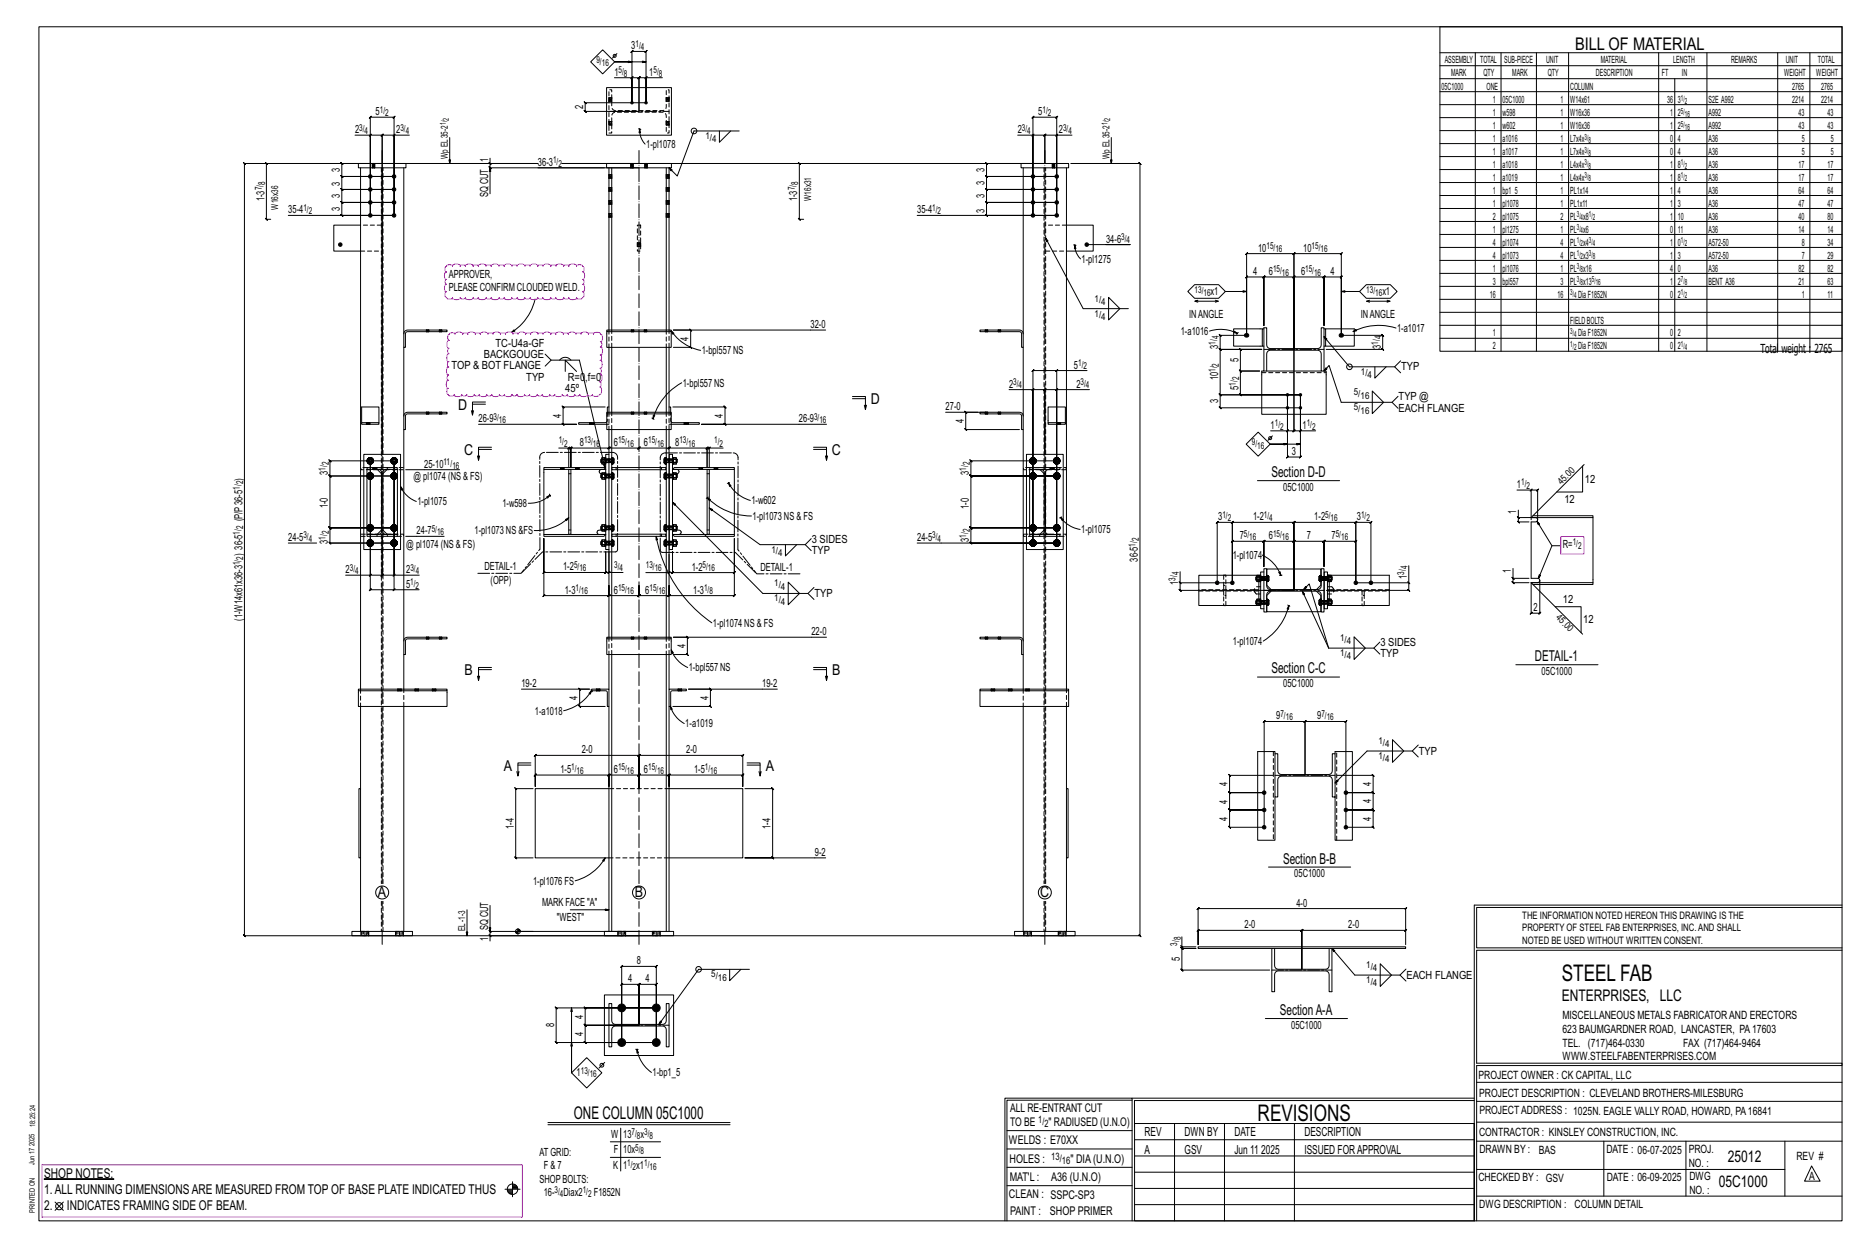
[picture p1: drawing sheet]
<svg xmlns="http://www.w3.org/2000/svg" width="914mm" height="610mm" viewBox="0 0 914 610" stroke-linecap="round" stroke-linejoin="round" font-family="sans-serif">
<defs><g id="words">
<g font-size="11.2">
<text x="764" y="480">STEEL FAB</text>
<text x="616" y="548">REVISIONS</text>
</g>
<g font-size="8.6">
<text x="771" y="24">BILL OF MATERIAL</text>
<text x="281" y="547">ONE COLUMN 05C1000</text>
</g>
<g font-size="7.9">
<text x="765" y="490">ENTERPRISES, LLC</text>
<text x="846" y="569">25012</text>
<text x="841" y="581">05C1000</text>
</g>
<g font-size="7.3">
<text x="426" y="198">D</text>
<text x="224" y="201">D</text>
<text x="227" y="223">C</text>
<text x="407" y="223">C</text>
<text x="622" y="233">Section D-D</text>
<text x="751" y="323">DETAIL-1</text>
<text x="622" y="330">Section C-C</text>
<text x="227" y="330">B</text>
<text x="407" y="330">B</text>
<text x="247" y="377">A</text>
<text x="375" y="377">A</text>
<text x="628" y="422">Section B-B</text>
<text x="185" y="439">A</text>
<text x="311" y="439">B</text>
<text x="509" y="439">C</text>
<text x="627" y="497">SectionA-A</text>
</g>
<g font-size="6.6">
<text x="22" y="576">SHOP NOTES:</text>
<text x="22" y="584">1.ALL RUNNING DIMENSIONSARE MEASURED FROM TOP OF BASE PLATE INDICATED THUS</text>
<text x="22" y="592">2.</text>
<text x="33" y="592">INDICATES FRAMING SIDE OF BEAM.</text>
</g>
<g font-size="6.1">
<text x="862" y="173">Total weight : 2765</text>
<text x="560" y="556">REV</text>
<text x="580" y="556">DWN BY</text>
<text x="604" y="556">DATE</text>
<text x="639" y="556">DESCRIPTION</text>
<text x="560" y="564">A</text>
<text x="580" y="564">GSV</text>
<text x="604" y="564">Jun 11</text>
<text x="617" y="564">2025</text>
<text x="639" y="564">ISSUED FORAPPROVAL</text>
</g>
<g font-size="5.9">
<text x="494" y="560">WELDS : E70XX</text>
<text x="494" y="569">HOLES :</text>
<text x="524" y="569">&quot; DIA(U.N.O)</text>
<text x="494" y="578">MAT'L :</text>
<text x="515" y="578">A36 (U.N.O)</text>
<text x="494" y="586">CLEAN : SSPC-SP3</text>
<text x="495" y="595">PAINT :</text>
<text x="514" y="595">SHOP PRIMER</text>
</g>
<g font-size="5.8">
<text x="494" y="544">ALL RE-ENTRANT CUT</text>
<text x="494" y="551">TO BE</text>
<text x="513" y="551">&quot; RADIUSED (U.N.O)</text>
</g>
<g font-size="5.6">
<text x="765" y="499">MISCELLANEOUS METALS FABRICATORAND ERECTORS</text>
<text x="765" y="505">623 BAUMGARDNER ROAD, LANCASTER, PA17603</text>
<text x="765" y="512">TEL. (717)464-0330</text>
<text x="824" y="512">FAX (717)464-9464</text>
<text x="765" y="519">WWW.STEELFABENTERPRISES.COM</text>
<text x="724" y="528">PROJECT OWNER : CK CAPITAL, LLC</text>
<text x="724" y="537">PROJECT DESCRIPTION : CLEVELAND BROTHERS-MILESBURG</text>
<text x="724" y="545">PROJECTADDRESS : 1025N. EAGLE VALLY ROAD, HOWARD, PA16841</text>
<text x="724" y="556">CONTRACTOR : KINSLEY CONSTRUCTION, INC.</text>
<text x="724" y="564">DRAWN BY :</text>
<text x="753" y="564">BAS</text>
<text x="786" y="564">DATE : 06-07-2025</text>
<text x="827" y="564">PROJ.</text>
<text x="879" y="568">REV #</text>
<text x="827" y="571">NO. :</text>
<text x="724" y="578">CHECKED BY : GSV</text>
<text x="787" y="578">DATE : 06-09-2025</text>
<text x="827" y="578">DWG</text>
<text x="886" y="578">A</text>
<text x="827" y="584">NO. :</text>
<text x="724" y="591">DWG DESCRIPTION : COLUMN DETAIL</text>
</g>
<g font-size="5.5">
<text x="309" y="24">3</text>
<text x="301" y="37">1</text>
<text x="318" y="37">1</text>
<text x="285" y="53" transform="rotate(-90 285 53)">2</text>
<text x="184" y="56">5</text>
<text x="508" y="56">5</text>
<text x="174" y="65">2</text>
<text x="194" y="65">2</text>
<text x="498" y="65">2</text>
<text x="518" y="65">2</text>
<text x="316" y="72">1-pl1078</text>
<text x="239" y="79" transform="rotate(-90 239 79)">1</text>
<text x="263" y="81">36-3</text>
<text x="166" y="84" transform="rotate(-90 166 84)">3</text>
<text x="482" y="84" transform="rotate(-90 482 84)">3</text>
<text x="166" y="91" transform="rotate(-90 166 91)">3</text>
<text x="482" y="91" transform="rotate(-90 482 91)">3</text>
<text x="129" y="98" transform="rotate(-90 129 98)">1-3</text>
<text x="166" y="97" transform="rotate(-90 166 97)">3</text>
<text x="239" y="97" transform="rotate(-90 239 97)">SQ CUT</text>
<text x="390" y="98" transform="rotate(-90 390 98)">1-3</text>
<text x="482" y="97" transform="rotate(-90 482 97)">3</text>
<text x="141" y="104">35-4</text>
<text x="166" y="103" transform="rotate(-90 166 103)">3</text>
<text x="449" y="104">35-4</text>
<text x="482" y="104" transform="rotate(-90 482 104)">3</text>
<text x="541" y="119">34-6</text>
<text x="616" y="123">10</text>
<text x="638" y="123">10</text>
<text x="529" y="129">1-pl1275</text>
<text x="220" y="136">APPROVER,</text>
<text x="613" y="135">4</text>
<text x="621" y="135">6</text>
<text x="637" y="135">6</text>
<text x="651" y="135">4</text>
<text x="220" y="142">PLEASE CONFIRM CLOUDED WELD.</text>
<text x="593" y="144">x1</text>
<text x="677" y="144">x1</text>
<text x="582" y="156">INANGLE</text>
<text x="666" y="156">INANGLE</text>
<text x="397" y="160">32-0</text>
<text x="337" y="167" transform="rotate(-90 337 167)">4</text>
<text x="578" y="164">1-a1016</text>
<text x="684" y="162">1-a1017</text>
<text x="243" y="170">TC-U4a-GF</text>
<text x="343" y="173">1-bpl557 NS</text>
<text x="596" y="171" transform="rotate(-90 596 171)">3</text>
<text x="676" y="171" transform="rotate(-90 676 171)">3</text>
<text x="237" y="175">BACKGOUGE</text>
<text x="606" y="177" transform="rotate(-90 606 177)">5</text>
<text x="221" y="181">TOP &amp; BOT FLANGE</text>
<text x="526" y="180">5</text>
<text x="686" y="181">TYP</text>
<text x="258" y="186">TYP</text>
<text x="277" y="192">45º</text>
<text x="278" y="186">R=0,f=0</text>
<text x="334" y="189">1-bpl557 NS</text>
<text x="494" y="190">2</text>
<text x="527" y="190">2</text>
<text x="596" y="186" transform="rotate(-90 596 186)">10</text>
<text x="606" y="191" transform="rotate(-90 606 191)">5</text>
<text x="596" y="197" transform="rotate(-90 596 197)">3</text>
<text x="685" y="196">TYP @</text>
<text x="463" y="201">27-0</text>
<text x="685" y="201">EACH FLANGE</text>
<text x="234" y="207">26-9</text>
<text x="275" y="204" transform="rotate(-90 275 204)">4</text>
<text x="354" y="204" transform="rotate(-90 354 204)">4</text>
<text x="391" y="207">26-9</text>
<text x="472" y="207" transform="rotate(-90 472 207)">4</text>
<text x="622" y="210">1</text>
<text x="638" y="210">1</text>
<text x="284" y="218">8</text>
<text x="300" y="218">6</text>
<text x="315" y="218">6</text>
<text x="330" y="218">8</text>
<text x="632" y="223">3</text>
<text x="161" y="232" transform="rotate(-90 161 232)">3</text>
<text x="208" y="229">25-10</text>
<text x="474" y="232" transform="rotate(-90 474 232)">3</text>
<text x="119" y="235" transform="rotate(-90 119 235)">)</text>
<text x="202" y="235">@ pl1074 (NS &amp; FS)</text>
<text x="743" y="239">1</text>
<text x="776" y="236">12</text>
<text x="628" y="240">05C1000</text>
<text x="161" y="249" transform="rotate(-90 161 249)">1-0</text>
<text x="204" y="247">1-pl1075</text>
<text x="246" y="248">1-w598</text>
<text x="368" y="247">1-w602</text>
<text x="474" y="249" transform="rotate(-90 474 249)">1-0</text>
<text x="742" y="252" transform="rotate(-90 742 252)">1</text>
<text x="766" y="246">12</text>
<text x="119" y="255" transform="rotate(-90 119 255)">(P/P36-5</text>
<text x="368" y="254">1-pl1073 NS &amp; FS</text>
<text x="596" y="255">3</text>
<text x="613" y="255">1-2</text>
<text x="643" y="255">1-2</text>
<text x="664" y="255">3</text>
<text x="204" y="261">24-7</text>
<text x="232" y="261">1-pl1073 NS &amp;FS</text>
<text x="529" y="261">1-pl1075</text>
<text x="607" y="264">7</text>
<text x="621" y="264">6</text>
<text x="640" y="264">7</text>
<text x="652" y="264">7</text>
<text x="141" y="265">24-5</text>
<text x="161" y="266" transform="rotate(-90 161 266)">3</text>
<text x="199" y="268">@ pl1074 (NS &amp; FS)</text>
<text x="397" y="265">3 SIDES</text>
<text x="449" y="265">24-5</text>
<text x="474" y="265" transform="rotate(-90 474 265)">3</text>
<text x="765" y="268">R=</text>
<text x="119" y="272" transform="rotate(-90 119 272)">) 36-5</text>
<text x="397" y="271">TYP</text>
<text x="557" y="275" transform="rotate(-90 557 275)">36-5</text>
<text x="603" y="274">1-pl1074</text>
<text x="169" y="280">2</text>
<text x="199" y="280">2</text>
<text x="237" y="279">DETAIL-1</text>
<text x="276" y="279">1-2</text>
<text x="339" y="279">1-2</text>
<text x="372" y="279">DETAIL-1</text>
<text x="740" y="280" transform="rotate(-90 740 280)">1</text>
<text x="199" y="288">5</text>
<text x="240" y="286">(OPP)</text>
<text x="577" y="286" transform="rotate(-90 577 286)">1</text>
<text x="689" y="283" transform="rotate(-90 689 283)">1</text>
<text x="276" y="290">1-3</text>
<text x="300" y="290">6</text>
<text x="316" y="290">6</text>
<text x="339" y="290">1-3</text>
<text x="399" y="292">TYP</text>
<text x="751" y="299">2</text>
<text x="765" y="295">12</text>
<text x="119" y="304" transform="rotate(-90 119 304)">(1-W14x61x36-3</text>
<text x="775" y="305">12</text>
<text x="349" y="307">1-pl1074 NS &amp; FS</text>
<text x="397" y="311">22-0</text>
<text x="335" y="317" transform="rotate(-90 335 317)">4</text>
<text x="603" y="316">1-pl1074</text>
<text x="676" y="316">3 SIDES</text>
<text x="676" y="322">TYP</text>
<text x="337" y="328">1-bpl557 NS</text>
<text x="755" y="330">05C1000</text>
<text x="255" y="336">19-2</text>
<text x="373" y="336">19-2</text>
<text x="628" y="336">05C1000</text>
<text x="283" y="342" transform="rotate(-90 283 342)">4</text>
<text x="347" y="342" transform="rotate(-90 347 342)">4</text>
<text x="262" y="350">1-a1018</text>
<text x="625" y="352">9</text>
<text x="645" y="352">9</text>
<text x="335" y="356">1-a1019</text>
<text x="285" y="369">2-0</text>
<text x="336" y="369">2-0</text>
<text x="695" y="369">TYP</text>
<text x="274" y="378">1-5</text>
<text x="300" y="378">6</text>
<text x="315" y="378">6</text>
<text x="340" y="378">1-5</text>
<text x="601" y="385" transform="rotate(-90 601 385)">4</text>
<text x="671" y="385" transform="rotate(-90 671 385)">4</text>
<text x="601" y="393" transform="rotate(-90 601 393)">4</text>
<text x="671" y="393" transform="rotate(-90 671 393)">4</text>
<text x="601" y="402" transform="rotate(-90 601 402)">4</text>
<text x="671" y="402" transform="rotate(-90 671 402)">4</text>
<text x="251" y="405" transform="rotate(-90 251 405)">1-4</text>
<text x="377" y="405" transform="rotate(-90 377 405)">1-4</text>
<text x="399" y="419">9-2</text>
<text x="634" y="429">05C1000</text>
<text x="261" y="433">1-pl1076 FS</text>
<text x="265" y="443">MARK FACE &quot;A&quot;</text>
<text x="635" y="444">4-0</text>
<text x="239" y="455" transform="rotate(-90 239 455)">SQ CUT</text>
<text x="273" y="450">&quot;WEST&quot;</text>
<text x="609" y="454">2-0</text>
<text x="660" y="454">2-0</text>
<text x="239" y="460" transform="rotate(-90 239 460)">1</text>
<text x="312" y="472">8</text>
<text x="578" y="470" transform="rotate(-90 578 470)">5</text>
<text x="688" y="479">EACH FLANGE</text>
<text x="308" y="481">4</text>
<text x="316" y="481">4</text>
<text x="271" y="503" transform="rotate(-90 271 503)">8</text>
<text x="285" y="498" transform="rotate(-90 285 498)">4</text>
<text x="632" y="503">05C1000</text>
<text x="285" y="507" transform="rotate(-90 285 507)">4</text>
<text x="282" y="527">1</text>
<text x="319" y="527">1-bp1_5</text>
<text x="299" y="557">W</text>
<text x="305" y="557">13</text>
<text x="313" y="557">x</text>
<text x="264" y="565">AT GRID:</text>
<text x="300" y="564">F</text>
<text x="305" y="564">10x</text>
<text x="266" y="572">F &amp; 7</text>
<text x="300" y="572">K</text>
<text x="305" y="572">1</text>
<text x="311" y="572">x1</text>
<text x="264" y="579">SHOPBOLTS:</text>
<text x="266" y="585">16-</text>
<text x="276" y="585">Diax2</text>
<text x="291" y="585">F1852N</text>
</g>
<g font-size="5">
<text x="745" y="450">THE INFORMATION NOTED HEREON THIS DRAWING IS THE</text>
<text x="745" y="456">PROPERTY OF STEEL FAB ENTERPRISES, INC.AND SHALL</text>
<text x="745" y="462">NOTED BE USED WITHOUT WRITTEN CONSENT.</text>
<text x="508" y="550">1/</text>
<text x="511" y="551">2</text>
<text x="515" y="568">13/</text>
<text x="520" y="570">16</text>
</g>
<g font-size="4.9">
<text x="707" y="31">ASSEMBLY</text>
<text x="725" y="31">TOTAL</text>
<text x="736" y="31">SUB-PIECE</text>
<text x="757" y="31">UNIT</text>
<text x="784" y="31">MATERIAL</text>
<text x="819" y="31">LENGTH</text>
<text x="847" y="31">REMARKS</text>
<text x="874" y="31">UNIT</text>
<text x="890" y="31">TOTAL</text>
<text x="710" y="37">MARK</text>
<text x="726" y="37">QTY</text>
<text x="740" y="37">MARK</text>
<text x="758" y="37">QTY</text>
<text x="781" y="37">DESCRIPTION</text>
<text x="814" y="37">FT</text>
<text x="823" y="37">IN</text>
<text x="873" y="37">WEIGHT</text>
<text x="889" y="37">WEIGHT</text>
<text x="706" y="44">05C1000</text>
<text x="728" y="44">ONE</text>
<text x="769" y="44">COLUMN</text>
<text x="877" y="44">2765</text>
<text x="891" y="44">2765</text>
<text x="731" y="50">1</text>
<text x="736" y="50">05C1000</text>
<text x="764" y="50">1</text>
<text x="769" y="50">W14x61</text>
<text x="816" y="50">36</text>
<text x="821" y="50">3</text>
<text x="836" y="50">S2E A992</text>
<text x="877" y="50">2214</text>
<text x="891" y="50">2214</text>
<text x="731" y="57">1</text>
<text x="736" y="57">w598</text>
<text x="764" y="57">1</text>
<text x="769" y="57">W16x36</text>
<text x="818" y="57">1</text>
<text x="821" y="57">2</text>
<text x="836" y="57">A992</text>
<text x="880" y="57">43</text>
<text x="895" y="57">43</text>
<text x="731" y="63">1</text>
<text x="736" y="63">w602</text>
<text x="764" y="63">1</text>
<text x="769" y="63">W16x36</text>
<text x="818" y="63">1</text>
<text x="821" y="63">2</text>
<text x="836" y="63">A992</text>
<text x="880" y="63">43</text>
<text x="895" y="63">43</text>
<text x="731" y="69">1</text>
<text x="736" y="69">a1016</text>
<text x="764" y="69">1</text>
<text x="769" y="69">L7x4x</text>
<text x="818" y="69">0</text>
<text x="821" y="69">4</text>
<text x="836" y="69">A36</text>
<text x="882" y="69">5</text>
<text x="896" y="69">5</text>
<text x="731" y="76">1</text>
<text x="736" y="76">a1017</text>
<text x="764" y="76">1</text>
<text x="769" y="76">L7x4x</text>
<text x="818" y="76">0</text>
<text x="821" y="76">4</text>
<text x="836" y="76">A36</text>
<text x="882" y="76">5</text>
<text x="896" y="76">5</text>
<text x="731" y="82">1</text>
<text x="736" y="82">a1018</text>
<text x="764" y="82">1</text>
<text x="769" y="82">L4x4x</text>
<text x="818" y="82">1</text>
<text x="821" y="82">8</text>
<text x="836" y="82">A36</text>
<text x="880" y="82">17</text>
<text x="895" y="82">17</text>
<text x="731" y="88">1</text>
<text x="736" y="88">a1019</text>
<text x="764" y="88">1</text>
<text x="769" y="88">L4x4x</text>
<text x="818" y="88">1</text>
<text x="821" y="88">8</text>
<text x="836" y="88">A36</text>
<text x="880" y="88">17</text>
<text x="895" y="88">17</text>
<text x="731" y="95">1</text>
<text x="736" y="95">bp1_5</text>
<text x="764" y="95">1</text>
<text x="769" y="95">PL1x14</text>
<text x="818" y="95">1</text>
<text x="821" y="95">4</text>
<text x="836" y="95">A36</text>
<text x="880" y="95">64</text>
<text x="895" y="95">64</text>
<text x="731" y="101">1</text>
<text x="736" y="101">pl1078</text>
<text x="764" y="101">1</text>
<text x="769" y="101">PL1x11</text>
<text x="818" y="101">1</text>
<text x="821" y="101">3</text>
<text x="836" y="101">A36</text>
<text x="880" y="101">47</text>
<text x="895" y="101">47</text>
<text x="731" y="107">2</text>
<text x="736" y="107">pl1075</text>
<text x="764" y="107">2</text>
<text x="769" y="107">PL x8</text>
<text x="818" y="107">1</text>
<text x="821" y="107">10</text>
<text x="836" y="107">A36</text>
<text x="880" y="107">40</text>
<text x="895" y="107">80</text>
<text x="731" y="114">1</text>
<text x="736" y="114">pl1275</text>
<text x="764" y="114">1</text>
<text x="769" y="114">PL x6</text>
<text x="818" y="114">0</text>
<text x="821" y="114">11</text>
<text x="836" y="114">A36</text>
<text x="880" y="114">14</text>
<text x="895" y="114">14</text>
<text x="731" y="120">4</text>
<text x="736" y="120">pl1074</text>
<text x="764" y="120">4</text>
<text x="769" y="120">PL x4</text>
<text x="818" y="120">1</text>
<text x="821" y="120">0</text>
<text x="836" y="120">A572-50</text>
<text x="882" y="120">8</text>
<text x="895" y="120">34</text>
<text x="731" y="127">4</text>
<text x="736" y="127">pl1073</text>
<text x="764" y="127">4</text>
<text x="769" y="127">PL x3</text>
<text x="818" y="127">1</text>
<text x="821" y="127">3</text>
<text x="836" y="127">A572-50</text>
<text x="882" y="127">7</text>
<text x="895" y="127">29</text>
<text x="731" y="133">1</text>
<text x="736" y="133">pl1076</text>
<text x="764" y="133">1</text>
<text x="769" y="133">PL x16</text>
<text x="818" y="133">4</text>
<text x="821" y="133">0</text>
<text x="836" y="133">A36</text>
<text x="880" y="133">82</text>
<text x="895" y="133">82</text>
<text x="731" y="139">3</text>
<text x="736" y="139">bpl557</text>
<text x="764" y="139">3</text>
<text x="769" y="139">PL x13</text>
<text x="818" y="139">1</text>
<text x="821" y="139">2</text>
<text x="836" y="139">BENT A36</text>
<text x="880" y="139">21</text>
<text x="895" y="139">63</text>
<text x="729" y="146">16</text>
<text x="762" y="146">16</text>
<text x="772" y="146">DiaF1852N</text>
<text x="818" y="146">0</text>
<text x="821" y="146">2</text>
<text x="882" y="146">1</text>
<text x="895" y="146">11</text>
<text x="769" y="158">FIELDBOLTS</text>
<text x="731" y="165">1</text>
<text x="772" y="165">DiaF1852N</text>
<text x="818" y="165">0</text>
<text x="821" y="165">2</text>
<text x="731" y="171">2</text>
<text x="772" y="171">DiaF1852N</text>
<text x="818" y="171">0</text>
<text x="821" y="171">2</text>
</g>
<g font-size="4.7">
<text x="311" y="23">1/</text>
<text x="314" y="25">4</text>
<text x="292" y="31">9/</text>
<text x="295" y="32">16</text>
<text x="303" y="36">5/</text>
<text x="320" y="36">5/</text>
<text x="305" y="37">8</text>
<text x="323" y="37">8</text>
<text x="186" y="55">1/</text>
<text x="189" y="57">2</text>
<text x="510" y="55">1/</text>
<text x="513" y="57">2</text>
<text x="176" y="64">3/</text>
<text x="178" y="66">4</text>
<text x="196" y="64">3/</text>
<text x="199" y="66">4</text>
<text x="500" y="64">3/</text>
<text x="503" y="66">4</text>
<text x="520" y="64">3/</text>
<text x="523" y="66">4</text>
<text x="345" y="68">1/</text>
<text x="349" y="70">4</text>
<text x="219" y="78" transform="rotate(-90 219 78)">Wp EL35-2</text>
<text x="543" y="78" transform="rotate(-90 543 78)">Wp EL35-2</text>
<text x="271" y="80">1/</text>
<text x="273" y="82">2</text>
<text x="128" y="93" transform="rotate(-90 128 93)">7/</text>
<text x="130" y="91" transform="rotate(-90 130 91)">8</text>
<text x="389" y="93" transform="rotate(-90 389 93)">7/</text>
<text x="391" y="91" transform="rotate(-90 391 91)">8</text>
<text x="397" y="98" transform="rotate(-90 397 98)">W16x31</text>
<text x="136" y="103" transform="rotate(-90 136 103)">W16x36</text>
<text x="148" y="103">1/</text>
<text x="151" y="105">2</text>
<text x="456" y="103">1/</text>
<text x="459" y="105">2</text>
<text x="549" y="117">3/</text>
<text x="551" y="119">4</text>
<text x="620" y="122">15/</text>
<text x="624" y="124">16</text>
<text x="642" y="122">15/</text>
<text x="646" y="124">16</text>
<text x="623" y="133">15/</text>
<text x="628" y="135">16</text>
<text x="639" y="133">15/</text>
<text x="643" y="135">16</text>
<text x="585" y="143">13/</text>
<text x="669" y="143">13/</text>
<text x="536" y="148">1/</text>
<text x="539" y="149">4</text>
<text x="589" y="145">16</text>
<text x="673" y="145">16</text>
<text x="536" y="155">1/</text>
<text x="539" y="157">4</text>
<text x="597" y="166" transform="rotate(-90 597 166)">4</text>
<text x="676" y="166" transform="rotate(-90 676 166)">4</text>
<text x="595" y="169" transform="rotate(-90 595 169)">1/</text>
<text x="675" y="169" transform="rotate(-90 675 169)">1/</text>
<text x="528" y="179">1/</text>
<text x="597" y="179" transform="rotate(-90 597 179)">2</text>
<text x="530" y="181">2</text>
<text x="595" y="182" transform="rotate(-90 595 182)">1/</text>
<text x="666" y="183">1/</text>
<text x="669" y="185">4</text>
<text x="496" y="188">3/</text>
<text x="499" y="190">4</text>
<text x="529" y="188">3/</text>
<text x="532" y="190">4</text>
<text x="605" y="189" transform="rotate(-90 605 189)">1/</text>
<text x="607" y="186" transform="rotate(-90 607 186)">2</text>
<text x="663" y="193">5/</text>
<text x="666" y="195">16</text>
<text x="663" y="201">5/</text>
<text x="666" y="202">16</text>
<text x="242" y="205">3/</text>
<text x="244" y="207">16</text>
<text x="398" y="205">3/</text>
<text x="401" y="207">16</text>
<text x="624" y="209">1/</text>
<text x="640" y="209">1/</text>
<text x="627" y="210">2</text>
<text x="642" y="210">2</text>
<text x="274" y="217">1/</text>
<text x="276" y="219">2</text>
<text x="286" y="217">13/</text>
<text x="290" y="219">16</text>
<text x="303" y="217">15/</text>
<text x="307" y="219">16</text>
<text x="317" y="217">15/</text>
<text x="322" y="219">16</text>
<text x="333" y="217">13/</text>
<text x="337" y="219">16</text>
<text x="350" y="217">1/</text>
<text x="352" y="219">2</text>
<text x="613" y="218">9/</text>
<text x="615" y="219">16</text>
<text x="161" y="228" transform="rotate(-90 161 228)">2</text>
<text x="217" y="228">11/</text>
<text x="475" y="228" transform="rotate(-90 475 228)">2</text>
<text x="159" y="230" transform="rotate(-90 159 230)">1/</text>
<text x="221" y="229">16</text>
<text x="473" y="230" transform="rotate(-90 473 230)">1/</text>
<text x="117" y="240" transform="rotate(-90 117 240)">1/</text>
<text x="119" y="237" transform="rotate(-90 119 237)">2</text>
<text x="745" y="238">1/</text>
<text x="747" y="239">2</text>
<text x="764" y="237" transform="rotate(-45 764 237)">45.0</text>
<text x="598" y="253">1/</text>
<text x="601" y="255">2</text>
<text x="619" y="253">1/</text>
<text x="621" y="255">4</text>
<text x="649" y="253">5/</text>
<text x="651" y="255">16</text>
<text x="666" y="253">1/</text>
<text x="669" y="255">2</text>
<text x="117" y="262" transform="rotate(-90 117 262)">1/</text>
<text x="119" y="259" transform="rotate(-90 119 259)">2</text>
<text x="148" y="263">3/</text>
<text x="159" y="264" transform="rotate(-90 159 264)">1/</text>
<text x="161" y="261" transform="rotate(-90 161 261)">2</text>
<text x="211" y="260">5/</text>
<text x="214" y="262">16</text>
<text x="456" y="263">3/</text>
<text x="473" y="263" transform="rotate(-90 473 263)">1/</text>
<text x="475" y="261" transform="rotate(-90 475 261)">2</text>
<text x="609" y="263">5/</text>
<text x="623" y="263">15/</text>
<text x="654" y="263">5/</text>
<text x="151" y="265">4</text>
<text x="459" y="265">4</text>
<text x="556" y="267" transform="rotate(-90 556 267)">1/</text>
<text x="557" y="265" transform="rotate(-90 557 265)">2</text>
<text x="612" y="264">16</text>
<text x="628" y="264">16</text>
<text x="656" y="264">16</text>
<text x="770" y="267">1/</text>
<text x="772" y="269">2</text>
<text x="119" y="274" transform="rotate(-90 119 274)">2</text>
<text x="378" y="270">1/</text>
<text x="381" y="272">4</text>
<text x="117" y="277" transform="rotate(-90 117 277)">1/</text>
<text x="171" y="279">3/</text>
<text x="174" y="281">4</text>
<text x="201" y="279">3/</text>
<text x="203" y="281">4</text>
<text x="281" y="278">5/</text>
<text x="284" y="280">16</text>
<text x="301" y="278">3/</text>
<text x="303" y="280">4</text>
<text x="316" y="278">13/</text>
<text x="320" y="280">16</text>
<text x="344" y="278">5/</text>
<text x="347" y="280">16</text>
<text x="577" y="281" transform="rotate(-90 577 281)">4</text>
<text x="687" y="281" transform="rotate(-90 687 281)">3/</text>
<text x="689" y="279" transform="rotate(-90 689 279)">4</text>
<text x="201" y="286">1/</text>
<text x="203" y="288">2</text>
<text x="379" y="287">1/</text>
<text x="575" y="284" transform="rotate(-90 575 284)">3/</text>
<text x="282" y="289">1/</text>
<text x="284" y="291">16</text>
<text x="303" y="289">15/</text>
<text x="307" y="291">16</text>
<text x="318" y="289">15/</text>
<text x="322" y="291">16</text>
<text x="345" y="289">1/</text>
<text x="347" y="291">8</text>
<text x="382" y="289">4</text>
<text x="379" y="294">1/</text>
<text x="382" y="296">4</text>
<text x="761" y="302" transform="rotate(45 761 302)">45.0</text>
<text x="656" y="314">1/</text>
<text x="659" y="315">4</text>
<text x="656" y="321">1/</text>
<text x="659" y="323">4</text>
<text x="627" y="351">7/</text>
<text x="629" y="352">16</text>
<text x="647" y="351">7/</text>
<text x="649" y="352">16</text>
<text x="675" y="364">1/</text>
<text x="678" y="366">4</text>
<text x="675" y="371">1/</text>
<text x="280" y="377">1/</text>
<text x="303" y="377">15/</text>
<text x="317" y="377">15/</text>
<text x="345" y="377">1/</text>
<text x="678" y="373">4</text>
<text x="282" y="379">16</text>
<text x="307" y="379">16</text>
<text x="322" y="379">16</text>
<text x="348" y="379">16</text>
<text x="228" y="456" transform="rotate(-90 228 456)">EL-1-3</text>
<text x="578" y="460" transform="rotate(-90 578 460)">8</text>
<text x="576" y="463" transform="rotate(-90 576 463)">3/</text>
<text x="669" y="474">1/</text>
<text x="348" y="478">5/</text>
<text x="351" y="480">16</text>
<text x="672" y="475">4</text>
<text x="669" y="481">1/</text>
<text x="672" y="483">4</text>
<text x="284" y="525">13/</text>
<text x="289" y="527">16</text>
<text x="309" y="555">7/</text>
<text x="312" y="557">8</text>
<text x="315" y="555">3/</text>
<text x="318" y="557">8</text>
<text x="311" y="563">5/</text>
<text x="314" y="565">8</text>
<text x="307" y="571">1/</text>
<text x="310" y="572">2</text>
<text x="315" y="571">1/</text>
<text x="318" y="572">16</text>
<text x="271" y="584">3/</text>
<text x="274" y="586">4</text>
<text x="285" y="584">1/</text>
<text x="288" y="586">2</text>
</g>
<g font-size="4.2">
<text x="823" y="49">1/</text>
<text x="825" y="51">2</text>
<text x="823" y="56">5/</text>
<text x="825" y="57">16</text>
<text x="823" y="62">5/</text>
<text x="825" y="63">16</text>
<text x="776" y="68">3/</text>
<text x="778" y="70">8</text>
<text x="776" y="75">3/</text>
<text x="778" y="76">8</text>
<text x="776" y="81">3/</text>
<text x="778" y="82">8</text>
<text x="823" y="81">1/</text>
<text x="825" y="82">2</text>
<text x="776" y="87">3/</text>
<text x="778" y="89">8</text>
<text x="823" y="87">1/</text>
<text x="825" y="89">2</text>
<text x="772" y="106">3/</text>
<text x="774" y="108">4</text>
<text x="778" y="106">1/</text>
<text x="780" y="108">2</text>
<text x="772" y="113">3/</text>
<text x="772" y="119">1/</text>
<text x="774" y="114">4</text>
<text x="778" y="119">3/</text>
<text x="823" y="119">1/</text>
<text x="772" y="125">1/</text>
<text x="774" y="121">2</text>
<text x="778" y="125">3/</text>
<text x="780" y="121">4</text>
<text x="825" y="121">2</text>
<text x="772" y="132">3/</text>
<text x="774" y="127">2</text>
<text x="780" y="127">8</text>
<text x="774" y="133">8</text>
<text x="772" y="138">3/</text>
<text x="774" y="140">8</text>
<text x="779" y="138">5/</text>
<text x="781" y="140">16</text>
<text x="823" y="138">7/</text>
<text x="825" y="140">8</text>
<text x="769" y="144">3/</text>
<text x="770" y="146">4</text>
<text x="823" y="144">1/</text>
<text x="825" y="146">2</text>
<text x="769" y="164">3/</text>
<text x="770" y="165">4</text>
<text x="769" y="170">1/</text>
<text x="770" y="171">2</text>
<text x="823" y="170">1/</text>
<text x="825" y="171">4</text>
</g>
<g font-size="4">
<text x="220" y="59" transform="rotate(-90 220 59)">2</text>
<text x="543" y="59" transform="rotate(-90 543 59)">2</text>
<text x="218" y="61" transform="rotate(-90 218 61)">1/</text>
<text x="542" y="61" transform="rotate(-90 542 61)">1/</text>
</g>
<g font-size="3.7">
<text x="17" y="551" transform="rotate(-90 17 551)">18:25:24</text>
<text x="17" y="561" transform="rotate(-90 17 561)">2025</text>
<text x="17" y="570" transform="rotate(-90 17 570)">Jun 17</text>
<text x="17" y="593" transform="rotate(-90 17 593)">PRINTED ON</text>
</g>
</g></defs>
<g fill="#000" stroke="#000" stroke-width=".49">
<path d="M22 577h34z"/>
<circle cx="309" cy="50" r=".6"/>
<circle cx="316" cy="50" r=".6"/>
<circle cx="181" cy="99" r=".9"/>
<circle cx="181" cy="93" r=".9"/>
<circle cx="181" cy="86" r=".9"/>
<circle cx="193" cy="93" r=".9"/>
<circle cx="193" cy="86" r=".9"/>
<circle cx="193" cy="99" r=".9"/>
<circle cx="506" cy="99" r=".9"/>
<circle cx="506" cy="93" r=".9"/>
<circle cx="506" cy="86" r=".9"/>
<circle cx="517" cy="86" r=".9"/>
<circle cx="517" cy="93" r=".9"/>
<circle cx="517" cy="99" r=".9"/>
<circle cx="167" cy="120" r=".9"/>
<circle cx="181" cy="105" r=".9"/>
<circle cx="193" cy="105" r=".9"/>
<circle cx="506" cy="105" r=".9"/>
<circle cx="517" cy="105" r=".9"/>
<circle cx="532" cy="120" r=".9"/>
<circle cx="610" cy="164" r="1"/>
<circle cx="657" cy="164" r="1"/>
<circle cx="630" cy="193" r=".6"/>
<circle cx="630" cy="200" r=".6"/>
<circle cx="637" cy="193" r=".6"/>
<circle cx="637" cy="200" r=".6"/>
<circle cx="596" cy="285" r=".9"/>
<circle cx="603" cy="285" r=".9"/>
<circle cx="664" cy="285" r=".9"/>
<circle cx="671" cy="285" r=".9"/>
<circle cx="619" cy="396" r=".9"/>
<circle cx="619" cy="388" r=".9"/>
<circle cx="659" cy="388" r=".9"/>
<circle cx="659" cy="396" r=".9"/>
<circle cx="619" cy="405" r=".9"/>
<circle cx="659" cy="405" r=".9"/>
<circle cx="304" cy="493" r="1.9"/>
<circle cx="321" cy="493" r="1.9"/>
<circle cx="304" cy="510" r="1.9"/>
<circle cx="321" cy="510" r="1.9"/>
</g>
<g fill="none" stroke="#000" stroke-width=".49">
<path d="M19 13h883v584h-883zM705 13h197v159h-197zM289 30l6-6 6 6-6 6zM302 26l-2 2M309 25v25v-12h-8M309 38v1l1-1zM309 25h7v1l1-1h-1v25v-12h8M309 38h4l-1 1 1-1v17M309 30h-8h15M310 25l-1 1zM316 38h1l-1 1zM316 38h-3l-1 1 1-1v17"/>
<path d="M705 26h197M705 32h197M705 39h197M722 26v146M735 26v146M752 26v146M768 26v146M812 26v146M820 39v133M836 26v146M870 26v146M886 26v146"/>
<path d="M297 43h32v23h-32zM298 59h.1M298 50h.1M298 48h.1M299 59h.1M299 50h.1M299 48h.1M316 50h-30l1 1-1-1v5v-1l1 1h-1h27M326 59h.1M326 50h.1M326 48h.1M328 59h.1"/>
<path d="M328 50h.1M328 48h.1M705 45h197M705 51h197M705 58h197M130 79l1 1zM130 80v27l1 1-1-1h3M174 66h7v39v-48v1l1-1h-1h12l-1 1 1-1v48v-39h7M175 80h24v2h-24zM181 66v1l1-1zM181 66h6v1l1-1h-1v156v-156v1l1-1h-1h6M182 80h.1"/>
<path d="M183 80h.1M187 80h-20v-1l1 1h-1v6l1 1-1-1h26h-26l1 1-1-1v7v-1l1 1h-1h26h-26v-1l1 1h-1v6l1 1-1-1h26h-26l1 1-1-1v6l1 1-1-1h26h-52M193 66l-1 1zM220 67v13M239 79l1 1zM240 77v3h23h-143l-1-1 1 1v378l-1-1 1 1h391M240 80v2h-1l1 1v-1h73M297 80h32v2h-32zM298 61h.1M299 61h.1M309 80h.1M310 80h.1"/>
<path d="M313 63h.1M313 63l1 2h-1zM313 63l1 4 2 4M313 63h1M316 80h.1M317 80h.1M326 61h.1M328 61h.1M352 64v6l6-6M362 64h-22l-8 22-4-4 1 1-1 1v-2v79M391 79l1 1zM391 80v27l1 1-1-1h2"/>
<path d="M498 66h8v39v-48l-1 1 1-1h11v1l1-1h-1v48v-39h8M500 80h23v2h-23zM506 66l-1 1 1-1zM506 66h5v1l1-1h-1v14h-28l-1-1 1 1v6h-1l1 1v-1h34h-34h-1l1 1v-1v7l-1-1 1 1h34h-34l-1-1 1 1v6h-1l1 1v-1h34h-34h-1l1 1v-1v6h-1l1 1v-1h34h-68M515 80h.1M516 80h.1M517 66h1l-1 1zM517 66h-6h1l-1 1v-1v14h-236h38M524 80h34v-1l1 1h-1v378v-1l1 1h-1h-49M544 67v13M705 64h197M705 70h197"/>
<path d="M705 77h197M176 82v255M182 82h.1M183 82h.1M198 82v81M240 82v13M263 82h33M298 100h.1M298 98h.1M298 94h.1M298 92h.1M298 87h.1"/>
<path d="M298 85h.1M298 82v79M299 82v79M299 100h.1M299 98h.1M299 94h.1M299 92h.1M299 87h.1M299 85h.1M309 82h.1M310 82h.1M316 82h.1"/>
<path d="M317 82h.1M326 100h.1M326 98h.1M326 94h.1M326 92h.1M326 87h.1M326 85h.1M326 82v79M328 100h.1M328 98h.1M328 94h.1M328 92h.1"/>
<path d="M328 87h.1M328 85h.1M501 82v81M515 82h.1M516 82h.1M522 82v255M705 83h197M705 89h197M705 96h197M176 110h-13v13h13M298 106h.1M298 105h.1"/>
<path d="M299 106h.1M299 105h.1M312 119h.1M314 119h.1M326 106h.1M326 105h.1M328 106h.1M328 105h.1M512 116l18 35h22M522 110h13v13h-13M526 120h.1M526 120l1 2h-1z"/>
<path d="M526 120l1 3 2 4M526 120h1M532 120h21h-12M705 102h197M705 108h197M705 115h197M312 121h.1M314 121h.1M610 124v1l1-1h-1h23v1l1-1h-1v47v-35l1-1-1 1h-14v-1l-1 1h1v23v-23v-1l-1 1h1h-9l1-1-1 1v28zM633 124v1l1-1h-1h24l-1 1 1-1v40v-28v-1l-1 1h1h-9l1-1-1 1v23v-23l1-1-1 1h-15l1-1-1 1v35zM705 121h197M705 127h197"/>
<path d="M705 134h197M262 146a26 26 0 0 1-12 17M543 145l5 6-5 6zM581 143l4-4h12l3 4-3 3h-12zM585 147l1 1M586 147h-1h11M595 147h1l-1 1M600 143h10M657 143h8M665 143l4-4h12l3 4-3 3h-12zM669 147h11l-1 1M670 147h-1l1 1"/>
<path d="M679 147h1M705 140h197M705 146h197M705 153h197M705 159h197M198 170v34M198 162l2-1h19v1h-20l-1 1v7v-7zM209 161h.1M209 162h.1M210 161h.1M210 162h.1M215 161h.1"/>
<path d="M215 162h.1M216 161h.1M216 162h.1M252 161v1l-2 1zM267 173l3 3h14l12 53M270 176l-3 3M274 176a3 3 0 0 1 5 0M297 161h32v1h-32zM297 162v8h32v-8M298 170v32M299 170v32M309 161h.1"/>
<path d="M309 162h.1M310 161h.1M310 162h.1M315 161h.1M315 162h.1M317 161h.1M317 162h.1M326 170v32M328 170v32M329 162l1 1-1 1zM329 162a23 23 0 0 0 14 9M404 161h-74h8l1 1-1-1v9v-1l1 1h-1h-8"/>
<path d="M480 161l20 1 1 1v7h-1v-7l-1-1h-19zM482 161h.1M482 162h.1M483 161h.1M483 162h.1M489 161h.1M489 162h.1M490 161h.1M490 162h.1M501 170v34M592 162a18 18 0 0 1 14 1M604 162l2 1h-2z"/>
<path d="M606 163l-1 1M606 163h.1M610 164h-13l1 1-1-1v7v-1l1 1h-1h21M618 161h-14v8h14M619 161h-1v8h1M619 160h1v9l1 1 1 1 24-1 1-1v-9h1v22h1v21h-31v-21h1zM648 161h1v8h-1M648 165l13 14h22l3-2M649 161h14v8h-14M657 164h20h-1l1 1v-1v7l-1-1 1 1h-28M662 162l2-1v1zM673 179v6l6-6"/>
<path d="M683 179l3 3M683 160a28 28 0 0 0-21 2M705 166h197M231 198h7M238 197h-7v6l1-2M277 182v-6l5 6M296 199h-20h-1l1 1v-1v9l-1-1 1 1h6h-48M298 199h-1v3M328 199v3M329 199h26h-1l1 1v-1v9l-1-1 1 1h-12h62M334 187a29 29 0 0 0-14 18M417 194h7v6v-2"/>
<path d="M417 195h7M423 198l1 2M506 191h5l1-1-1 1v31v-31l1-1-1 1h6M506 190l-1 1zM517 181h1l-1 1zM517 191l1-1-1 1zM517 181h-11l-1 1 1-1v85v-75h-12M532 181h-15v85v-75h16M619 182h28M620 182v-9l1-2h24l1 1 1 1v9h1l3-3 6 18h24l3-3M637 193h-40l1 1-1-1v-22h1l-1-1v1h21h-11v-1l1 1h-1v11v-1l1 1h-1h10h-10v-1l1 1h-1v11l1 1-1-1h30h-40l1 1-1-1v7v-1l1 1h-1h40M672 191l5 6-5 5z"/>
<path d="M681 197l3 3M177 207h8v1h-8zM177 207v-8h8v8M198 210v104M198 202h2h19l-20 1-1 1v6v-6zM209 202h.1M210 202h.1M215 202h.1M216 202h.1M231 201v2M234 220h7M241 219h-7v6l1-2"/>
<path d="M274 219h4v10M278 219h1v1l1-1h-1v10v-10v1l1-1h-1h19v1l1-1-1 1 1-1h-1h15l-1 1 1-1M279 219l-1 1zM289 207h.1M289 208h.1M291 207h.1M291 208h.1M297 202h32h-32zM297 206l-14 1v1h14M297 202v8h32v-8M298 210v102M299 210v102"/>
<path d="M309 202h.1M310 202h.1M313 219h15l-1 1 1-1-1 1 1-1h18v1l1-1h-1v10v-10v1l1-1h-1h1M313 219l-1 1zM315 202h.1M317 202h.1M319 205h1M320 205h.1M320 203h1l-1 2zM326 210v102M328 210v102M329 206l13 1v1h-13"/>
<path d="M335 207h.1M335 208h.1M337 207h.1M337 208h.1M347 219h1l-1 1zM354 219h-7v10M398 219h7v6v-2M398 220h7M463 202h16M480 202h20l1 1v7h-1v-6l-1-1-19-1zM482 202h.1M483 202h-10l-1-1 1 1v8h-1l1 1v-1h26"/>
<path d="M483 202h.1M489 202h.1M490 202h.1M501 210v104M513 207h9v1h-9zM513 207v-8h9v8M616 211l6 6-6 6-6-6zM622 211h8v-18v31l1-1-1 1h7h-1l1-1v1v-31v18h7M623 213l-2 2M630 211h3l1-1-1 1v-40v40l1-1-1 1h4M630 217h-8h15M631 210l-1 1z"/>
<path d="M636 211l1-1zM178 222h18v47h-18zM180 229h14v1h-6l-1 1 1 30h1h5v1h-14v-1h6l1-1v-29l-2-1h-5zM180 230v31h5l2-2M180 232h2l1 1-1 1h-2v-1zM180 224h2l1 1-1 2h-2v-2zM183 229h.1M183 230h.1M184 229h.1M184 230h.1M185 230l2 2M190 230l-3 2"/>
<path d="M192 224h2v1v2h-2l-1-2zM192 232h2v1v1h-2l-1-1zM193 225h-31h-1l1 1v-1v8l-1-1 1 1h31h-31l-1-1 1 1v25h-1l1 1v-1h31h-31h-1l1 1v-1v8h31h-31M194 230l1 31h-5l-3-2M196 238l1 1v1zM196 238a14 14 0 0 0 8 7M199 230h26M234 223v2M266 230v31M274 229h.1M274 230h.1M276 229h.1"/>
<path d="M276 230h.1M278 230h1v31h-1zM278 230h-12v-1h30v1h-17M282 229h.1M282 230h.1M283 229h.1M283 230h.1M294 230a1.1 1.1 0 0 0-1 1 1.1 1.1 0 0 0 2 1M295 225h-1v1h2M295 232h-1v2h2M295 225h1M295 232h1"/>
<path d="M296 224v3zM296 231v3zM296 224h-1v3h1M296 231h-1v3h1M296 226h.1M296 225h.1M296 234h.1M296 232h.1M298 226h.1M298 225h.1M298 234h.1M298 232h.1"/>
<path d="M298 222h-2v47h2M299 226h1M299 225l1 1M299 224l1 1M299 234h1h-1M299 233l1 1M299 232l1 1M299 231l1 1M299 226h.1M299 225h.1M299 234h.1M299 232h.1"/>
<path d="M299 229h27v1h-27zM300 224v1M300 231v1M300 225l-1-1v3h1M300 226l-1 1M300 232l-1-1v3h1M325 226l1 1-1-1M325 226l1 1M325 225l1 2M325 225h1v1M325 225l1-1v1M325 234h1h-1"/>
<path d="M325 233l1 1M325 232h1v1M325 232l1-1v1M326 224h-1l1 3M326 231l-1 1 1 2M326 226h.1M326 225h.1M326 234h.1M326 232h.1M328 226h.1M328 225h.1M328 234h.1"/>
<path d="M328 232h.1M328 222h1v47h-1zM329 230l1-1h29v1h-12M329 230h2a1.1 1.1 0 0 1 1 1 1.1 1.1 0 0 1-1 1M329 230h17M329 232h.1M329 226h.1M329 225h.1M329 234h.1M329 224l1 3zM329 231l1 3zM330 226h1v1h-1"/>
<path d="M330 224h1v1M330 234h1h-1M330 231h1v1M331 225v1v-1h-1M331 232v2v-2h-1M342 229h.1M342 230h.1M344 229h.1M344 230h.1M346 230h1v31h-1zM350 229h.1M350 230h.1"/>
<path d="M351 229h.1M351 230h.1M357 236l1 2h-1zM357 236a18 18 0 0 0 10 9M357 236h-1M357 236h.1M359 230v31M404 223l1 2M502 222h18v47h-18zM504 229h15v1h-6l-1 1v30h1h6v1h-15v-1h6l1-1v-29l-1-1h-6zM504 230v31h5l2-2M505 224h1l1 1-1 2h-1l-1-2z"/>
<path d="M505 232h1l1 1-1 1h-1l-1-1zM509 230l2 2M514 229h.1M514 230h.1M516 229h.1M516 230h.1M517 232h1l1 1-1 1h-1l-1-1zM517 224h1l1 1-1 2h-1l-1-2zM517 225h-42l1 1-1-1v8v-1l1 1h-1h42h-42v-1l1 1h-1v25l1 1-1-1h42h-42l1 1-1-1v8v-1l1 1h-1h42h-68M616 235h40M743 240h7v14M750 240h3h-1l1-1v1v14"/>
<path d="M750 239l-1 1zM775 228v13h-13M775 227l-25 25M180 257h2l1 1-1 2h-2v-2zM192 257h2v1v2h-2l-1-2zM268 243l1-1-1 2zM269 242h.1M269 242a15 15 0 0 1-10 4M269 242v1M277 254l1-1-1 2zM278 253a24 24 0 0 1-16 7M295 257h-1v2h2"/>
<path d="M295 258h1M295 259h-2a1.1 1.1 0 0 0-1 1 1.1 1.1 0 0 0 1 1h3h-30v1h30M296 257v3zM296 257h-1v3h1M296 259h.1M296 257h.1M298 259h.1M298 257h.1M299 259h1l-1 1M299 259h1M299 258l1 1M299 257l1 1"/>
<path d="M299 259h.1M299 257h.1M300 257v1M300 257h-1v3h1M325 259l1 1-1-1M325 259l1 1M325 258l1 1M325 258h1v1M325 258l1-1v1M325 257h1v1M326 257h-1l1 3M326 259h.1"/>
<path d="M326 257h.1M328 259h.1M328 257h.1M329 246l44 44h23l2-3M329 259h.1M329 257h.1M329 257l1 3zM330 259h1v1h-1M330 257h1v1M331 257v2v-1h-1M331 259h1a1.1 1.1 0 0 1 1 1 1.1 1.1 0 0 1-1 1h-3h30v1h-29h-1M346 244h2l-1 1z"/>
<path d="M346 244a31 31 0 0 0 22 8M346 244h.1M347 243l-1 1M347 249l25 17h22l3-2M505 257h1l1 1-1 2h-1l-1-2zM517 257h1l1 1-1 2h-1l-1-2zM519 253l2 1-1 1zM519 253a15 15 0 0 0 10 6M519 253h.1M520 253h-1M743 253l1 1zM743 250v3h7"/>
<path d="M743 253v2l1 1-1-1h5M750 253h2l1 1M750 252h30v1h-30zM752 255l8 12M753 254l-1 1h-2v28h3l1 1M780 253v32M141 266h14M161 265l1 1zM180 264h2l1 2-1 1h-2v-1zM192 264h2v2v1h-2l-1-1zM199 262h18M295 265h-1v1h2"/>
<path d="M295 265h1M296 264v3zM296 264h-1v3h1M296 267h.1M296 265h.1M298 267h.1M298 265h.1M298 270v10h7M299 267h1h-1M299 266l1 1M299 266h1M299 265l1 1"/>
<path d="M299 264l1 1M299 267h.1M299 265h.1M299 261h27v1h-27zM300 264v1M300 265l-1-1v3h1M321 262l1 2h-1zM321 262a66 66 0 0 0 27 43M325 266l1 1h-1M325 266l1 1M325 265h1v1M325 265l1-1v1"/>
<path d="M326 264l-1 1 1 2M326 267h.1M326 265h.1M328 271v9h-12M328 267h.1M328 265h.1M329 267h.1M329 265h.1M329 264l1 3zM330 266h1v1h-1M330 264h1v1M331 265v1v-1h-1"/>
<path d="M384 266v6l6-6M394 266l3 3M505 264h1l1 2-1 1h-1l-1-1zM517 264h1l1 2-1 1h-1l-1-1zM578 280v5h25M618 272a18 18 0 0 1 9 9M619 278h1v9l1 1h1h24l1-1v-9h1v21h-1v-8l-1-1-1-1h-24l-1 2v8h-1zM619 280h-2v18h2M648 280h2v18h-2zM690 277v8h-26M741 278v5h7M764 267h-4l-7 16"/>
<path d="M169 281h12v-56v64l1-1-1 1h12M181 282l1-1zM181 281h6v1l1-1h-1v-19v19v1l1-1h-1h6M192 282l1-1zM192 289l1-1zM205 281h-12v-56v64h12M298 280h1l-1 1zM298 280h-2h1l-1 1v-1v-10v10h1l-1 1v-1h-30h1l-1 1v-1v-17v28v1l1-1h-1h32v1l1-1h-1v-5v5v1l1-1h-1h15l-1 1 1-1v-5v5l-1 1 1-1h15l-1 1 1-1v-5v5l-1 1 1-1h31v1l1-1h-1v-28v17h1l-1 1v-1h-30h1l-1 1v-1v-10v10h1l-1 1v-1h-1M328 280l-1 1 1-1zM386 285l5 5-5 6zM396 290l2 3M577 285l1 1z"/>
<path d="M578 285v4l-1-1 1 1h55M596 285v-29h-1l1-1v1h7l1-1-1 1v29M599 296h1M599 281h1M603 285v-29l1-1-1 1h30l1-1-1 1v33v-33l1-1-1 1h31h-1l1-1v1v29M603 285v-20l1-1-1 1h16h-1l1-1v1v12v-12h-1l1-1v1h14l1-1-1 1v24v-24l1-1-1 1h15l1-1-1 1v12v-12l1-1-1 1h16h-1l1-1v1v20M616 281h1h-2v4h2M616 282l-29-1v15h29M616 284v9M617 281v4zM617 293v3zM617 282h-2v2h2"/>
<path d="M617 294h-2v1h2M617 293h-2v3h2h-1M617 284h.1M617 282h.1M617 294h.1M617 296h.1M617 281h.1M619 284h.1M619 282h.1M619 294h.1M619 296h.1M620 284h1"/>
<path d="M620 283l1 1M620 282l1 1M620 295l1 1M620 295h1M620 294l1 1M620 284h.1M620 282h.1M620 294h.1M620 296h.1M620 281v-3h27v3M620 285v1l2 2M620 296v3h27v-3"/>
<path d="M621 281v1M621 293v1M621 282l-1-1v4h1M621 284h-1M621 294l-1-1v3h1M621 296h-1M621 282h.1M622 289l-2 2v2l1 1M626 280h1v1zM627 281l-1 1M628 281h-1M630 296h1"/>
<path d="M631 296v2h-1zM631 296a28 28 0 0 1-13 18M631 296v1M638 289l12 28M638 288l3-2 9 31M644 289l3 2v2M646 284l1 1-1-1M646 283l1 1M646 283v-1l1 2M646 282l1 1M646 282h1M646 295l1 1h-1"/>
<path d="M646 295l1 1M646 294l1 1M646 294v-1l1 1M646 281l1 1M646 293h1M647 285v1l-3 2M647 284h.1M647 282h.1M647 294h.1M647 296h.1M647 282h-1v3M647 293l-1 1v2"/>
<path d="M647 293v1M648 284h.1M648 282h.1M648 294h.1M648 296h.1M650 281h.1M650 296h.1M650 284h.1M650 282h.1M650 294h.1M650 281v4zM650 293v3z"/>
<path d="M650 284h2v1h-2M650 282h2v2v-3h-2h30v15h-30h2v-1h-2M650 293h2v2v-1h-2M651 281v1M651 284v9M651 296h.1M664 285v-29h-1l1-1v1h7l1-1-1 1v29M667 296h1M689 285l1 1zM690 285v4l-1-1 1 1h-41M740 282l1 1zM741 283v2h-1l1 1v-1h7"/>
<path d="M750 285h30v1h-30zM750 286l25 24M754 284v16l-1 1 1-1h-4l-1 1 1-1v-15M754 284l-1 1h-3M761 297h13v13M198 312h2h19v1h-20l-1 1v6v-6zM209 312h.1M209 313h.1M210 312h.1M210 313h.1M215 312h.1M215 313h.1"/>
<path d="M216 312h.1M216 313h.1M297 312h32v1h-32zM297 313v7h32v-7M309 312h.1M309 313h.1M310 312h.1M310 313h.1M315 312h.1M315 313h.1M317 312h.1M317 313h.1"/>
<path d="M329 318l1 1-1 1zM329 318a15 15 0 0 0 8 9M405 312h-75h6v-1l1 1h-1v8l1 1-1-1h-6M480 312h20l1 1v7h-1v-6l-1-1h-19zM482 312h.1M482 313h.1M483 312h.1M483 313h.1M489 312h.1M489 313h.1M490 312h.1M490 313h.1"/>
<path d="M663 312l5 5-5 6zM673 317l2 3M675 314l-2 3h-23M175 337h44v1h-44zM175 338v8h44v-8M195 337h.1M195 338h.1M196 337h.1M196 338h.1M198 320v17M203 337h.1M203 338h.1"/>
<path d="M205 337h.1M205 338h.1M212 337h.1M212 338h.1M213 337h.1M213 338h.1M234 331v2M234 328h7M241 327h-7v6l1-2M255 337h34h-5h-1l1 1v-1v9l-1-1 1 1h12M288 339l2-1-1 2zM289 337l1 1"/>
<path d="M290 337h8v9h-1v-8h-7zM290 338a22 22 0 0 1-14 10M290 338h.1M292 337h.1M292 338h.1M294 337h.1M294 338h.1M298 320v17M299 320v136M326 320v136M328 337h8v1h-7l-1 8zM328 320v17"/>
<path d="M332 337h.1M332 338h.1M334 337h.1M334 338h.1M381 337h-44h11h-1l1 1v-1v9l-1-1 1 1h-19M398 327h7v6v-2M398 328h7M404 331l1 2M480 337h43v1h-43zM480 338v8h43v-8M485 337h.1M485 338h.1"/>
<path d="M487 337h.1M487 338h.1M494 337h.1M494 338h.1M495 337h.1M495 338h.1M501 320v17M502 337h.1M502 338h.1M504 337h.1M504 338h.1M616 331h40"/>
<path d="M742 325h40M176 346v40M198 346v110M298 346v110M328 346v110M328 345l1 2h-1zM328 345a14 14 0 0 0 7 9M501 346v110M522 346v40M253 377l1 3M254 374h6M260 373h-6v7v-3"/>
<path d="M262 370h-1l1-1v1h51h-1l1-1v1v16v-16h-1l1-1v1h51h-1l1-1v1v15v-6l-1 1 1-1h-36l-1 1 1-1v6v-6l-1 1 1-1h-15l-1 1 1-1v7v-7l-1 1 1-1h-15h1l-1 1v-1v6v-6h1l-1 1v-1h-36l-1 1 1-1v6zM366 373h6v7l1-3M366 374h6M372 377v3M623 379h-21h-1l1 1v-1v9l-1-1 1 1h17h-17l-1-1 1 1v8h-1l1 1v-1h17h-17h-1l1 1v-1v9l-1-1 1 1h17v-52h-1l1-1v1h20h-1l1-1v1v26v-26h-1l1-1v1h20h-1l1-1v1v52h13h1l-1-1v1v-9l1 1-1-1h-13h13l1 1-1-1v-8h1l-1-1v1h-13h13h1l-1-1v1v-9l1 1-1-1h-17M624 369v-1h-8v43h8v-21M654 369v-1h8v43h-8v-42h-2v8v1l-2 1h-23l-2-2v-8h-1v21h1v-8l1-2h1h24l1 2v8h2M682 362l5 5-5 6zM691 367l3 3M694 364l-3 3h-22l-15 16M176 386v34zM261 386h-9v-1l1 1h-1v34v-1l1 1h-1h9"/>
<path d="M298 386h-36v34h36M328 386h36v34h-36M365 386h13v-1l1 1h-1v34v-1l1 1h-1h-13h39M522 386h1v34h-1zM176 420v36M296 420v1h-1zM296 420a24 24 0 0 1-14 11M522 420v36M621 424h40M172 456h30v2h-30zM177 456h.1M177 458h.1"/>
<path d="M181 456h.1M181 458h.1M194 456h.1M194 458h.1M197 456h.1M197 458h.1M229 445v13M239 457l1 1zM240 443v13M252 456h9M252 456h2M253 456h1"/>
<path d="M253 457h1M254 454v3M254 455h1M254 455h.1M279 445h19M296 456h34v2h-34zM302 456h.1M302 458h.1M306 456h.1M306 458h.1M313 458h-73v2M313 456h-73l-1-1 1 1v2"/>
<path d="M319 456h.1M319 458h.1M323 456h.1M323 458h.1M497 456h29v2h-29zM501 456h.1M501 458h.1M505 456h.1M505 458h.1M518 456h.1M518 458h.1M522 456h.1"/>
<path d="M522 458h.1M579 458v5h6M688 455v-10l1-1-1 1h-102l1-1-1 1v17v-7v1l1-1h-1h51v1l1-1h-1v19v-19v1l1-1h-1h51v1l1-1h-1v7M722 443v154M722 443h180M902 444h-179v20h179M304 473l1-1-1 1h17l1-1-1 1v37v-28l1-1-1 1h-8v-1l-1 1h1v20v-20v-1l-1 1h1h-9l1-1-1 1v28zM357 474v6l6-6M367 474h-25l-19 27M578 463l1 1zM579 463v1h-1l1 1v-1h6h-6h-1l1 1v-1v11l-1-1 1 1h43M623 464h-37v-1h102v1h-36v21h-1v-8l-1-1-1-1h-24l-1 2v8h-1v-21h1v8v2h2h24l1-2v-8"/>
<path d="M624 464h28l11 13h22l3-3M676 472l5 5-5 6zM685 477l3 3M902 465h-179v55h179v1h-179v76M272 493h49h-35l1 1-1-1v9v-1l1 1h-1h27h-27v-1l1 1h-1v8l1 1-1-1h35h-49l1 1-1-1v-17l1 1zM280 493v32v-15M296 487h34v29h-34zM298 491h1v8l1 2h1h24l1-2v-8h2v21h-2v-8v-1l-2-1h-23l-2 2v8h-1zM619 498h41M296 520l-3 3M311 513h1M312 513l1 2h-1z"/>
<path d="M312 513a17 17 0 0 0 7 12M312 513h.1M280 525l7-8 8 8-8 7zM554 538h-61v59M554 537h168M722 538h-167v13M723 539h179M723 530h179M268 549h89M268 550h89M299 559h24M304 552v21"/>
<path d="M493 553h61M555 550h167v47h-167zM555 558h167M575 550v47M599 550v47M634 550v47M723 549h179M723 558h179M785 558v27M825 558v27M874 558v27M251 578v8"/>
<path d="M251 580h1M299 566h24M493 571h61M493 562h61M555 573h167M555 566h167M723 572h151M887 570l4 8h-8zM27 588l4 4M31 588l-4 4M247 582h8M248 582h3"/>
<path d="M248 583h3M249 583h2M249 584h2M251 581h2M251 580h2M492 597v-60h62v60M493 580h61M555 589h167M555 581h167M723 585h179"/>
<circle cx="301" cy="27" r=".7"/>
<circle cx="340" cy="64" r="1.4"/>
<circle cx="661" cy="179" r="1.4"/>
<circle cx="622" cy="214" r=".7"/>
<circle cx="181" cy="233" r=".8"/>
<circle cx="181" cy="225" r=".8"/>
<circle cx="181" cy="225" r="1.6"/>
<circle cx="181" cy="233" r="1.6"/>
<circle cx="193" cy="225" r=".8"/>
<circle cx="193" cy="233" r=".8"/>
<circle cx="193" cy="233" r="1.6"/>
<circle cx="193" cy="225" r="1.6"/>
<circle cx="506" cy="225" r=".8"/>
<circle cx="506" cy="233" r=".8"/>
<circle cx="506" cy="225" r="1.6"/>
<circle cx="506" cy="233" r="1.6"/>
<circle cx="517" cy="233" r=".8"/>
<circle cx="517" cy="225" r=".8"/>
<circle cx="517" cy="233" r="1.6"/>
<circle cx="517" cy="225" r="1.6"/>
<circle cx="181" cy="258" r=".8"/>
<circle cx="181" cy="258" r="1.6"/>
<circle cx="193" cy="258" r=".8"/>
<circle cx="193" cy="258" r="1.6"/>
<circle cx="506" cy="258" r=".8"/>
<circle cx="506" cy="258" r="1.6"/>
<circle cx="517" cy="258" r=".8"/>
<circle cx="517" cy="258" r="1.6"/>
<circle cx="181" cy="266" r=".8"/>
<circle cx="181" cy="266" r="1.6"/>
<circle cx="193" cy="266" r=".8"/>
<circle cx="193" cy="266" r="1.6"/>
<circle cx="506" cy="266" r=".8"/>
<circle cx="506" cy="266" r="1.6"/>
<circle cx="517" cy="266" r=".8"/>
<circle cx="517" cy="266" r="1.6"/>
<circle cx="187" cy="437" r="3"/>
<circle cx="313" cy="437" r="3"/>
<circle cx="511" cy="437" r="3"/>
<circle cx="254" cy="456" r="1.2"/>
<circle cx="342" cy="474" r="1.4"/>
<circle cx="295" cy="521" r=".9"/>
<circle cx="29" cy="590" r="1.8"/>
<circle cx="251" cy="582" r="2.6"/>
</g>
<path d="M219 130h2a2.1 2.1 0 0 1 4 0 1.5 1.5 0 0 1 3 0 2.1 2.1 0 0 1 4 0 1.4 1.4 0 0 1 2 0 2.1 2.1 0 0 1 4 0 1.4 1.4 0 0 1 2 0 2.1 2.1 0 0 1 4 0 1.5 1.5 0 0 1 3 0 2.1 2.1 0 0 1 4 0 1.4 1.4 0 0 1 2 0 2.1 2.1 0 0 1 4 0 1.4 1.4 0 0 1 2 0 2.1 2.1 0 0 1 4 0 1.5 1.5 0 0 1 3 0 2.1 2.1 0 0 1 4 0 1.4 1.4 0 0 1 2 0 2.1 2.1 0 0 1 4 0 1.4 1.4 0 0 1 2 0 2.1 2.1 0 0 1 4 0 2 2 0 0 1 3 0 2 2 0 0 1 0 3 2.1 2.1 0 0 1 0 4 1.4 1.4 0 0 1 0 2 2.1 2.1 0 0 1 0 4 2 2 0 0 1 0 3 2 2 0 0 1-3-1 2.1 2.1 0 0 1-4 0 1.4 1.4 0 0 1-2 0 2.1 2.1 0 0 1-4 0 1.4 1.4 0 0 1-2 0 2.1 2.1 0 0 1-4 0 1.5 1.5 0 0 1-3 0 2.1 2.1 0 0 1-4 0 1.4 1.4 0 0 1-2 0 2.1 2.1 0 0 1-4 0 1.4 1.4 0 0 1-2 0 2.1 2.1 0 0 1-4 0 1.5 1.5 0 0 1-3 0 2.1 2.1 0 0 1-4 0 1.4 1.4 0 0 1-2 0 2.1 2.1 0 0 1-4 0 1.4 1.4 0 0 1-2 0 2.1 2.1 0 0 1-4 0 1.5 1.5 0 0 1-3 0 2.1 2.1 0 0 1-4 0 2 2 0 0 1-2 1 2 2 0 0 1 0-3 2.1 2.1 0 0 1 0-4 1.4 1.4 0 0 1 0-2 2.1 2.1 0 0 1 0-4 2 2 0 0 1 0-3zM219 164a2 2 0 0 1 4 0 2.1 2.1 0 0 1 4 0 1.4 1.4 0 0 1 2 0 2.1 2.1 0 0 1 4 0 1.4 1.4 0 0 1 2 0 2.1 2.1 0 0 1 4 0 1.4 1.4 0 0 1 2 0 2.1 2.1 0 0 1 4 0 1.4 1.4 0 0 1 2 0 2.1 2.1 0 0 1 4 0 1.5 1.5 0 0 1 3 0 2.1 2.1 0 0 1 3 0 1.5 1.5 0 0 1 3 0 2.1 2.1 0 0 1 3 0 1.5 1.5 0 0 1 3 0 2.1 2.1 0 0 1 4 0 1.4 1.4 0 0 1 2 0 2.1 2.1 0 0 1 4 0 1.4 1.4 0 0 1 2 0 2.1 2.1 0 0 1 4 0 1.4 1.4 0 0 1 2 0 2.1 2.1 0 0 1 4 0 1.5 1.5 0 0 1 3 0 2.2 2.2 0 0 1 3 0l1 1v2h-1l1 1-1 2h1v2v1l-1 1v1v1v1l1 1-1 2v2v1l1 2-1 2h-1h1v2a2.6 2.6 0 0 1-1 4l-1 1h-2v-1l-1 1-1-1-1 1h-1h-2v-1l-1 1-2-1v1h-1h-2v-1l-2 1-1-1v1h-2h-1v-1l-2 1-1-1v1h-2h-1l-1-1-1 1-1-1v1h-2h-2v-1l-1 1-1-1v1h-2h-2v-1l-1 1-1-1-1 1h-1h-2v-1l-1 1-2-1v1h-1h-2v-1l-1 1-2-1v1h-2h-1v-1l-2 1-1-1v1h-2h-1l-1-1-1 1-1-1v1h-2l-2-1a2.1 2.1 0 0 1-3 0 2.1 2.1 0 0 1 1-3 2.2 2.2 0 0 1 0-4 1.5 1.5 0 0 1 0-3 2.2 2.2 0 0 1 0-3 1.5 1.5 0 0 1 0-3 2.2 2.2 0 0 1 0-4 1.5 1.5 0 0 1 0-3 2.2 2.2 0 0 1 0-3l-1-1zM764 263h11v8h-11zM21 570h235v26h-235z" fill="none" stroke="#f0f" stroke-width=".5"/>
<g fill="none" stroke="#000" stroke-width=".49" stroke-dasharray="2 1.4">
<path d="M298 60h1zM298 60h1M298 60v-1M298 48l1 1zM298 48h1M298 48h.1M298 50v-1M298 49l1 1M298 49h1M298 44h1v8l1 2h1h24l1-2v-8h2v21h-2v-8v-2h-2h-23l-2 2v8h-1zM298 50h1M299 59h-1"/>
<path d="M299 48h-1M299 59v1M299 48h.1M299 49h.1M326 49h2zM326 50v-1M326 49v-1M326 50h2M328 59h-2M328 48h-2M328 59v1M328 60l-2-1"/>
<path d="M328 60h-2M328 49h-2M328 49v1M328 48h.1M328 49l-2-1M182 80h.1M182 80v2M183 80v2zM183 80h.1M298 61h.1M298 61h1M298 60l1 1"/>
<path d="M299 60v1M309 80h.1M309 80v2M309 80v2zM309 80h1M316 80h.1M316 80v2M316 80v2zM326 60l2 1zM326 61h.1M326 60h.1M326 61h2"/>
<path d="M328 61h-2M328 61h.1M515 80h.1M515 80v2M515 80l1 2zM516 80h.1M182 82h.1M182 82v-2M183 82v-2M183 82h.1M187 82v350M298 86h1z"/>
<path d="M298 86h1M298 86v-1M298 87h.1M298 87h1M298 86l1 1M298 92l1 1zM298 92h1M298 92h.1M298 94v-1M298 93l1 1M298 93h1M298 99h1z"/>
<path d="M298 99h1M298 98h1M298 98h.1M298 100h.1M298 100h1M298 99l1 1M298 94h1M299 85h-1M299 92h-1M299 98h-1M299 85v1M299 86v1"/>
<path d="M299 92h.1M299 93h.1M299 98h.1M299 99h.1M309 82h.1M309 82v-2M309 82l1-2M310 82v-2M310 82h.1M316 82h.1M316 82v-2M316 82l1-2"/>
<path d="M317 82v-2M317 82h.1M326 99h2zM326 100h.1M326 99h.1M326 93h2zM326 94v-1M326 93v-1M326 86l2 1zM326 87h.1M326 86h.1M326 100h2"/>
<path d="M326 94h2M326 87h2M328 98h-2M328 92h-2M328 85h-2M328 99h-2M328 100h-2M328 100h.1M328 98h.1M328 99l-2-1M328 93h-2M328 93v1"/>
<path d="M328 92h.1M328 93l-2-1M328 87h-2M328 87h.1M328 85v1M328 86l-2-1M328 86h-2M511 82v350M515 82h.1M515 82v-2M516 82v-2M516 82h.1"/>
<path d="M187 110h-11M298 105h1zM298 105h1M298 105h.1M298 106h.1M298 106h1M298 105l1 1M299 105h-1M299 105h.1M299 105v1M312 120h2zM312 120v-1"/>
<path d="M312 110h2v13h-2zM314 119h-2M314 119h.1M314 120l-2-1M326 105l2 1zM326 106h.1M326 105h.1M326 106h2M328 105h-2M328 106h-2M328 106h.1M328 105h.1"/>
<path d="M522 110h-10M176 123h11M312 121v-1M312 121h2M314 120h-2M314 120v1M512 123h10M209 161v1M209 161h.1M209 161l1 1zM209 162h.1M210 161v1"/>
<path d="M210 161h.1M210 162h.1M210 162v-1M215 161v1M215 161h.1M216 161v1zM216 161l-1 1M216 162h-1M216 161v1M216 161h.1M216 162h.1M216 162v-1"/>
<path d="M298 161v9M299 170v-9M309 161v1M309 161h.1M310 161v1zM310 161l-1 1M310 162h-1M310 161v1M310 161h.1M310 162h.1M310 162v-1M315 161v1"/>
<path d="M315 161h.1M316 161l-1 1M316 161v1zM316 161v1M316 162h.1M317 161h.1M317 162h.1M317 162v-1M326 161v9M328 170v-9M482 161v1M482 161h.1"/>
<path d="M483 161l-1 1M483 161v1zM483 162h.1M483 161v1M483 161h.1M483 162v-1M489 161v1M489 161h.1M489 161v1zM489 162h.1M490 161v1M490 161h.1"/>
<path d="M490 162h.1M490 162v-1M618 182h31M179 208v-1M180 208v-1M181 208v-1M181 207l-1 1 1-1M181 207v1zM181 208h.1M209 202h.1M209 202h1zM210 202h.1"/>
<path d="M215 202h.1M216 202h.1M216 202h-1M289 207h.1M289 207v1M289 208h.1M289 208v-1M290 208v-1M290 207l-1 1 1-1M290 208l1-1M291 208v-1M291 208h.1"/>
<path d="M297 208h1M297 202v4M298 202v8M299 210v-8M309 202h.1M310 202h.1M310 202h-1M315 202h.1M316 202h-1M316 202h.1M317 202h.1M326 202v8"/>
<path d="M328 208h1M328 210v-8M329 206l-1-4M335 207h.1M335 207v1M335 208h.1M335 208v-1M336 208v-1M336 208l1-1M336 207v1l1-1M337 208v-1M337 208h.1"/>
<path d="M482 202h.1M483 202h-1M483 202h.1M489 202h.1M490 202h.1M518 208v-1M519 208v-1M519 207l-1 1 1-1M519 207v1zM519 208h.1M180 229h-3v1h10M180 233h.1"/>
<path d="M180 225v1zM180 225h.1M180 232v1zM180 233v1zM180 232h.1M180 226v1zM180 226h.1M180 232v1v1M180 234h1M180 232l1-1M180 224v1v2M180 227h1"/>
<path d="M180 224h1M180 234h1zM180 232h1zM180 232l1-1zM180 224v1zM180 227l1-1zM180 227h1zM180 224l1 1zM180 224h1zM180 233h1zM180 225l1 1zM180 234h2"/>
<path d="M180 232h2M180 227h2M180 224h2M181 234h.1M181 232h.1M181 226h.1M181 225h.1M181 231h.1M181 227h.1M181 224h.1M181 231v1zM181 224v1z"/>
<path d="M181 232v2M181 234h1M181 232h1M181 225v1M181 226v1zM181 226h1M181 225h1M181 225v-1zM181 234h1zM181 232h1zM181 231h1zM181 231h1"/>
<path d="M181 227h1M181 227h1zM181 226h1zM181 224l1 1zM181 224h1zM181 224h1M182 234h.1M182 234v-1zM182 234v-1M182 232h.1M182 226v1zM182 226h.1"/>
<path d="M182 225h.1M182 231v1zM182 224v1zM182 227h.1M182 224h.1M182 231v1M182 233v-1M182 226v-1M182 225v-1zM182 234l1-1-1-1M182 227l1-2-1-1M182 233h.1"/>
<path d="M182 225v1zM182 233h1zM182 232v1zM182 232h1zM182 226h1zM182 225h1zM182 224l1 1zM182 234l1-1M182 232l1 1M182 227l1-2M182 224l1 1M183 229v1"/>
<path d="M183 229h.1M183 233l-1 1zM183 232v1zM183 226l-1 1zM183 225h.1M183 233h.1M183 225v1zM183 229l1 1zM183 230h.1M184 229v1M184 229h.1M184 230h.1"/>
<path d="M184 230v-1M185 230v-1M185 230h4M187 232h.1M187 230h3M190 229v1h8v-1h-4M191 225v1zM191 225h1zM191 233h.1M191 233h1zM191 225h.1M191 226l1 1z"/>
<path d="M191 226h1zM191 232v1zM191 233l1 1zM191 232h1zM192 224l-1 1 1 2M192 227h.1M192 224h.1M192 232l-1 1 1 1M192 234h.1M192 232v-1M192 224l-1 1zM192 227v-1z"/>
<path d="M192 224v1zM192 232h-1zM192 232h.1M192 232v-1zM192 225v1zM192 233h.1M192 225h.1M192 226h.1M192 232v1zM192 227h2M192 224h2M192 234h2"/>
<path d="M192 232h2M192 227h1M192 224h1M192 234h1M192 231h1M192 227h1zM192 224l1 1zM192 224h1zM192 234h1zM192 231l1 1zM192 231h1zM193 225v1"/>
<path d="M193 226l-1 1zM193 226h.1M193 225h.1M193 225v-1zM193 232v2M193 234h-1zM193 234h.1M193 232h.1M193 227h1M193 226v1zM193 227h.1M193 224h.1"/>
<path d="M193 224v1zM193 224h1M193 234h1M193 231v1zM193 231h.1M193 231h1M193 226h1zM193 226h1M193 225h1zM193 225h1M193 234l1-1zM193 234l1-1"/>
<path d="M193 232h1zM193 232h1M193 227h1zM193 224h1zM193 234h1zM193 231l1 1zM194 227h.1M194 224h.1M194 234h.1M194 231v1M194 226v-1M194 233v-1"/>
<path d="M194 226v1zM194 225h.1M194 225v-1zM194 232h.1M194 227v-2v-1M194 234v-1v-1M194 225v1zM194 233h.1M194 226h.1M194 232v1zM194 224v1zM194 227v-2"/>
<path d="M194 224v1M194 234v-1M194 232v1M194 233v1zM194 230h-14M274 229v1M274 229h.1M275 229l-1 1M275 229l1 1zM275 229v1M275 230h.1M276 229v1"/>
<path d="M276 229h.1M276 230h.1M276 230v-1M278 232h1M282 229v1M282 229h.1M283 229v1zM283 229l-1 1M283 230h-1M283 229v1M283 229h.1M283 230h.1"/>
<path d="M283 230v-1M295 226h-1v-1h1M295 226h1zM295 226h1v1v-1M295 226h.1M295 225h.1M295 225h1zM295 225h1v1v-2v1M295 234h-1v-2h1M295 234h1zM295 234h1M295 234h.1"/>
<path d="M295 233h.1M295 232h.1M295 232h1zM295 232h1v2v-3v1M296 227h-1v-3h1M296 224v3zM296 234h-1v-3h1M296 231v3zM296 225l2 1zM296 226h.1M296 225h.1M296 233h2z"/>
<path d="M296 234h.1M296 233h.1M296 226h3zM296 225h3zM296 234h3zM296 232h.1M296 232h3zM296 232h-1M296 226h2M296 234h2M298 225h1zM298 225h1"/>
<path d="M298 225h.1M298 226h.1M298 226h1M298 225l1 1M298 233h1zM298 233h1M298 232h1M298 232h.1M298 234h.1M298 233l1 1M298 225h-2M298 232h-2"/>
<path d="M298 234h1M298 226h-2M298 233h-2M298 233l-2-1M299 225h-1M299 232h-1M299 227h1zM299 227h1M299 226h.1M299 226h1zM299 226h1M299 225h1z"/>
<path d="M299 225h1M299 225h.1M299 224h1zM299 224h1M299 234h1zM299 234h1M299 234h.1M299 233h1zM299 233h1M299 232h.1M299 232h1zM299 232h1"/>
<path d="M299 231h1zM299 231h1M299 225v1M299 233h.1M300 227h-1v-2M300 225h-1h1h-1v-1h1M300 227h.1M300 227v-1zM300 227v-1M300 226h.1M300 225h.1M300 224h.1"/>
<path d="M300 224v1zM300 224v1M300 234h-1v-2M300 232h-1h1h-1v-1h1M300 234h.1M300 233h.1M300 232h.1M300 231v1zM300 231v1M300 226v1v-3M300 225v-1M300 226v-2"/>
<path d="M300 234v-2M300 232v-1v1M302 230v-1M324 229v1M325 226l1 1zM325 226l1 1M325 226h1zM325 226h1M325 225h1zM325 225h1M325 225l1-1zM325 225l1-1"/>
<path d="M325 234h1zM325 234h1M325 233h1zM325 233h1M325 232h1zM325 232h1M325 232l1-1zM325 232l1-1M326 227l-1-2M326 224l-1 1 1-1M326 227h.1M326 226h.1"/>
<path d="M326 225h.1M326 224h.1M326 234l-1-2M326 232h-1l1-1M326 234h.1M326 233h.1M326 232h.1M326 231h.1M326 225l2 1zM326 233h2zM326 226h2M326 234h2"/>
<path d="M326 227v-3M326 226h3zM326 225h3zM326 234v-2M326 232v-1M326 234v-3M326 234h3zM326 232h3zM328 225h-2M328 232h-2M328 226h-2M328 226h.1"/>
<path d="M328 225h.1M328 233h-2M328 234h.1M328 232h.1M328 233l-2-1M328 225l1 1zM328 233h1zM328 233h.1M328 226h1M328 234h1M329 225h-1M329 232h-1"/>
<path d="M329 226h.1M329 225h.1M329 234h.1M329 232h.1M329 226h-1M329 233h-1M329 233l-1-1M330 224l-1 3 1-3M330 226v1zM330 227h1M330 225v1zM330 226h1z"/>
<path d="M330 226h1v1M330 224v1zM330 225h1zM330 225h1v1M330 224h.1M330 224h1v1M330 232l-1 2 1-3M330 234h.1M330 234h1M330 232v2zM330 234h1zM330 231v1z"/>
<path d="M330 232h1zM330 232h1v2M330 232v-1M330 231h1v1M331 226h.1M331 226v-1M331 225h.1M331 234h.1M331 234v-2M331 233h.1M331 232h.1M331 232h-2"/>
<path d="M342 229v1M342 229h.1M343 229l-1 1M343 229v1zM343 230h.1M343 229v1M344 229v1M344 229h.1M344 230h.1M344 230v-1M346 232h1M350 229v1"/>
<path d="M350 229h.1M350 229l1 1zM350 230h.1M351 229v1M351 229h.1M351 230h.1M351 230v-1M504 229h-3v1h8v-1M504 225v1zM504 225h1zM504 233h.1M504 233h1z"/>
<path d="M504 225h.1M504 226l1 1zM504 226h1zM504 232v1zM504 233l1 1zM504 232h1zM505 224l-1 1 1 2M505 227h.1M505 224h.1M505 232l-1 1 1 1M505 234h.1M505 232v-1"/>
<path d="M505 224l-1 1zM505 227v-1zM505 224v1zM505 232h-1zM505 232h.1M505 232v-1zM505 225v1zM505 233h.1M505 225h.1M505 226h.1M505 232v1zM505 227h1"/>
<path d="M505 224h1M505 234h1M505 232h1M505 231h1M505 227h1zM505 224h1zM505 234h1zM505 231v1zM505 231h1zM505 225v1M505 226v1zM505 226h1z"/>
<path d="M505 226h1M505 225h1zM505 225h1M505 225l1-1zM505 232v2M505 232h1zM506 227h.1M506 226v1zM506 226h.1M506 224h.1M506 224v1zM506 234h.1"/>
<path d="M506 231v1zM506 232h.1M506 231h.1M506 225h.1M506 234v-1zM506 234v-1M506 227h1zM506 224h1zM506 234h1zM506 231l1 1zM506 227h1M506 224h1"/>
<path d="M506 234h1M506 231l1 1M506 226v-1M506 233v-1M506 226l1 1zM506 225l1-1zM506 232h1zM506 227l1-2-1-1M506 234l1-1-1-1M506 225v1zM506 233h.1M507 226h.1"/>
<path d="M507 225h.1M507 233h.1M507 232v1zM507 232h.1M507 225v1zM507 224v1zM507 227v-2M507 224v1M507 234v-1M507 232v1M507 226v1zM507 233v1z"/>
<path d="M509 230h2M510 230h3M511 232h1M512 232h-1M512 230h2M514 229v1h8M514 229v1M514 229h.1M515 229l-1 1M515 229v1zM515 229v1M515 230h.1"/>
<path d="M516 233h.1M516 225v1zM516 225h.1M516 229v1M516 232v1zM516 233v1zM516 232h.1M516 226v1zM516 226h.1M516 229h.1M516 230h.1M516 230v-1"/>
<path d="M516 232v1v1M516 234h1M516 232l1-1M516 224v1v2M516 227h1M516 224h1M516 234h1zM516 232h1zM516 232l1-1zM516 224v1zM516 227l1-1zM516 227h1z"/>
<path d="M516 224l1 1zM516 224h1zM516 233h1zM516 225l1 1zM517 232l-1 1 1 1M517 234h1M517 232h1M517 224l-1 1 1 2M517 227h1M517 224h1M517 234h.1M517 232h.1"/>
<path d="M517 226h.1M517 225h.1M517 231h.1M517 227h.1M517 224h.1M517 231v1zM517 224v1zM517 232v2M517 225v1M517 226v1zM517 226h1M517 225h1"/>
<path d="M517 225v-1zM517 234h1zM517 232h1zM517 231h1zM517 231h1M517 227h1zM517 226h1zM517 224l1 1zM517 224h1zM518 234h.1M518 234v-1zM518 234v-1"/>
<path d="M518 232h.1M518 226v1zM518 226h.1M518 225h.1M518 231v1zM518 224v1zM518 227h.1M518 224h.1M518 231v1M518 233v-1M518 226v-1M518 225v-1z"/>
<path d="M518 234l1-1-1-1M518 227l1-2-1-1M518 233h.1M518 225v1zM518 233h1zM518 232v1zM518 232h1zM518 226h1zM518 225h1zM518 224l1 1zM518 234l1-1M518 232l1 1"/>
<path d="M518 227l1-2M518 224l1 1M519 233l-1 1zM519 232v1zM519 226l-1 1zM519 225h.1M519 233h.1M519 225v1zM519 230h-15M522 230v-1h-3M180 258v1zM180 258h.1"/>
<path d="M180 259h.1M180 257v1v1M180 259l1 1M180 257h1M180 257v1zM180 259h1zM180 259l1 1zM180 257l1 1zM180 257h1zM180 258l1 1zM180 257v1v2M180 260h2"/>
<path d="M180 257h2M181 259h.1M181 258h.1M181 260h.1M181 257h.1M181 258v1M181 259v1zM181 259h1M181 258v-1zM181 258h1M181 260h1M181 260h1z"/>
<path d="M181 259h1zM181 257h1zM181 257h1M182 259v1zM182 259h.1M182 258h.1M182 257h.1M182 260v-1zM182 260v-1M182 259v-1M182 258v-1zM182 260l1-2-1-1"/>
<path d="M182 258v1zM182 259h1zM182 258h1zM182 257l1 1zM182 259l1-1M182 257l1 1M183 259h-1zM183 258h.1M183 258v1zM187 259h.1M191 258v1zM191 258h1z"/>
<path d="M191 258h.1M191 259h1zM192 257l-1 1 1 1M192 259v1M192 257h.1M192 257l-1 1zM192 259h.1M192 259v1zM192 257v1zM192 258v1zM192 258h.1M192 257l-1 1 1 2"/>
<path d="M192 260h2M192 257h2M192 260h1M192 257h1M192 260h1zM192 257h1zM193 258v1M193 259l-1 1zM193 259h.1M193 258v-1zM193 258h.1M193 257h.1"/>
<path d="M193 260h1M193 259v1zM193 260h.1M193 257h1M193 259h1zM193 259h1M193 258h1zM193 258h1M193 260l1-1zM193 257h1zM194 260v-1M194 257h.1"/>
<path d="M194 259v-1M194 259h.1M194 258h.1M194 258v-1zM194 260v-2v-1M194 258v1zM194 257v1zM194 257v1M279 259h-1M295 259h-1v-2h1M295 259h1zM295 259h1v1v-1"/>
<path d="M295 259h.1M295 258h.1M295 258h1zM295 258h1v1v-2v1M295 259h1M296 260h-1v-3h1M296 257v3zM296 258l2 1zM296 259h.1M296 258h.1M296 259h3zM296 257h3z"/>
<path d="M296 259h2M298 258h1zM298 258h1M298 257h.1M298 259h.1M298 259h1M298 258l1 1M298 257h-2M298 259h-2M298 258l-2-1M298 258h-2M299 257h-1"/>
<path d="M299 260h1zM299 260h1M299 259h1zM299 259h1M299 259h.1M299 258h1zM299 258h1M299 258h.1M299 257h1zM299 257h1M299 257h.1M299 258v1"/>
<path d="M300 260h-1v-2M300 258h-1h1h-1v-1h1M300 260h.1M300 260v-1zM300 260v-1M300 259h.1M300 258h.1M300 257h.1M300 259v1v-3M300 258v-1M300 259v-2M325 259l1 1z"/>
<path d="M325 259l1 1M325 259h1zM325 259h1M325 258h1zM325 258h1M325 257h1zM325 257h1M326 260l-1-2M326 257l-1 1 1-1M326 260h.1M326 259h.1M326 258h.1"/>
<path d="M326 257h.1M326 258l2 1zM326 259h2M326 260v-3M326 259h3zM326 257h3zM328 257h-2M328 259h-2M328 259h.1M328 257h.1M328 258l-2-1M328 258h-2"/>
<path d="M328 258l1 1zM328 258h.1M328 259h1M329 257h-1M329 259h.1M329 258h.1M329 259h2M329 259h-1M329 257h.1M329 258l-1-1M329 258h-1M330 257l-1 3 1-3"/>
<path d="M330 259v1zM330 260h1M330 258v1zM330 259h1zM330 259h1v1M330 257v1zM330 258h1zM330 258h1v1M330 257h.1M330 257h1v1M331 259h.1M331 259v-1"/>
<path d="M331 258h.1M331 257v1M347 259h-1M504 258v1zM504 258h1zM504 258h.1M504 259h1zM505 257l-1 1 1 1M505 259v1M505 257h.1M505 257l-1 1zM505 259h.1"/>
<path d="M505 259v1zM505 257v1zM505 258v1zM505 258h.1M505 257l-1 1 1 2M505 260h1M505 257h1M505 260h1zM505 257h1zM505 258v1M505 259h1zM505 259h1"/>
<path d="M505 258l1-1zM505 258h1M506 260h.1M506 259v1zM506 259h.1M506 257h.1M506 258h.1M506 260l1-1zM506 257h1zM506 260l1-1M506 257h1M506 259v-1"/>
<path d="M506 259h1zM506 258l1-1zM506 260l1-2-1-1M506 258v1zM507 259h.1M507 258h.1M507 258v1zM507 257v1zM507 259v-1M507 257v1M511 259h1M512 259h-1"/>
<path d="M516 258v1zM516 258h.1M516 259h.1M516 257v1v1M516 259l1 1M516 257h1M516 257v1zM516 259h1zM516 259l1 1zM516 257l1 1zM516 257h1zM516 258l1 1z"/>
<path d="M517 257l-1 1 1 2M517 260h1M517 257h1M517 259h.1M517 258h.1M517 260h.1M517 257h.1M517 258v1M517 259v1zM517 259h1M517 258v-1zM517 258h1"/>
<path d="M517 260h1zM517 259h1zM517 257h1zM518 259v1zM518 259h.1M518 258h.1M518 257h.1M518 260v-1zM518 260v-1M518 259v-1M518 258v-1zM518 260l1-2-1-1"/>
<path d="M518 258v1zM518 259h1zM518 258h1zM518 257l1 1zM518 259l1-1M518 257l1 1M519 259h-1zM519 258h.1M519 258v1zM180 262h14M180 266h.1M180 265v1z"/>
<path d="M180 266v1zM180 265h.1M180 265v1v1M180 267h1M180 265l1-1M180 267l1-1zM180 267h1zM180 265h1zM180 265l1-1zM180 266h1zM180 264v2v1M180 267h2"/>
<path d="M180 264h2M181 266h.1M181 265h.1M181 267h.1M181 264h.1M181 264v1zM181 265v1M181 266h1M181 265h1M181 267h1M181 267h1zM181 265h1z"/>
<path d="M181 264h1zM181 264h1M182 267h.1M182 266h.1M182 265h.1M182 264v1zM182 264v1M182 266v-1M182 266v1zM182 267l1-1-1-2M182 266h1zM182 265v1z"/>
<path d="M182 265h1zM182 267l1-1M182 265l1 1M183 266l-1 1zM183 265v1zM183 266h.1M185 262v-1h-8v1h3M187 261h-2M189 261h-4M190 261v1M191 266h.1M191 266h1z"/>
<path d="M191 265v1zM191 266l1 1zM191 265h1zM192 265l-1 1 1 1M192 267h.1M192 265v-1M192 265h-1zM192 267v-1zM192 265h.1M192 265v-1zM192 266h.1M192 265v1z"/>
<path d="M192 264l-1 2 1 1M192 267h2M192 264h2M192 267h1M192 264h1M192 267h1zM192 264l1 1zM192 264h1zM193 265v1M193 267h-1zM193 267h.1M193 266h.1"/>
<path d="M193 265h.1M193 267h1M193 264v1zM193 264h.1M193 264h1M193 266h1zM193 266h1M193 265h1zM193 265h1M193 267h1zM193 264l1 1zM194 267h.1"/>
<path d="M194 264v1M194 266v-1M194 266v1zM194 265h.1M194 267v-1v-2M194 266h.1M194 265v1zM194 267v-1M194 265v1M194 262h4v-1h-11M295 266h-1v-1h1M295 266h1z"/>
<path d="M295 266h1v1v-1M295 266h.1M295 265h.1M295 265h1zM295 265h1v1v-2v1M296 267h-1v-3h1M296 264v3zM296 266h2zM296 267v-1M296 266v-1M296 266h.1M296 266h3z"/>
<path d="M296 265h.1M296 265h3zM296 267h2M298 265l1 1zM298 265h1M298 265h.1M298 267v-1M298 266l1 1M298 266h1M298 265h-2M298 267h1M298 266h-2"/>
<path d="M298 266v1M298 266l-2-1M299 265h-1M299 267h1zM299 267h1M299 266h.1M299 266h1zM299 266h1M299 265h.1M299 265h1zM299 265h1M299 264h1z"/>
<path d="M299 264h1M300 267h-1v-2M300 265h-1h1h-1v-1h1M300 267h.1M300 267v-1zM300 267v-1M300 266h.1M300 265h.1M300 264v1zM300 264v1M300 267v-2M300 265v-1v1"/>
<path d="M302 262v-1M324 261v1M325 267h1zM325 267h1M325 266l1 1zM325 266l1 1M325 266h1zM325 266h1M325 265h1zM325 265h1M325 265l1-1zM325 265l1-1"/>
<path d="M326 267l-1-2M326 265h-1l1-1M326 267h.1M326 266h.1M326 265h.1M326 264h.1M326 266h2zM326 267v-1M326 266v-1M326 267h2M326 267v-2M326 265v-1"/>
<path d="M326 267v-3M326 266h3zM326 265h3zM328 265h-2M328 266h-2M328 266v1M328 265h.1M328 266l-2-1M328 266h1zM328 267v-1M328 266v-1M328 267h1"/>
<path d="M329 265h-1M329 266h.1M329 265h.1M329 266h-1M329 266v1M329 266l-1-1M330 265l-1 2 1-3M330 266v1zM330 267h1M330 265v1zM330 266h1zM330 266h1v1"/>
<path d="M330 264v1zM330 265h1zM330 265h1v1M330 265v-1M330 264h1v1M331 266h.1M331 266v-1M331 265h.1M501 261v1h3M504 262h15M504 266h.1M504 266h1z"/>
<path d="M504 265v1zM504 266l1 1zM504 265h1zM505 265l-1 1 1 1M505 267h.1M505 265v-1M505 265h-1zM505 267v-1zM505 265h.1M505 265v-1zM505 266h.1M505 265v1z"/>
<path d="M505 264l-1 2 1 1M505 267h1M505 264h1M505 267h1zM505 264v1zM505 264h1zM505 265v1M505 266h1zM505 266h1M505 265h1zM505 265h1M506 267h.1"/>
<path d="M506 264v1zM506 265h.1M506 264h.1M506 266h.1M506 267h1zM506 264l1 1zM506 267h1M506 264l1 1M506 266v-1M506 266l1 1zM506 265h1zM506 267l1-1-1-2"/>
<path d="M507 266h.1M507 265v1zM507 265h.1M507 267v-1M507 265v1M507 266v1zM509 262v-1h-8M511 261h-2M513 261h-3M514 261h-2M516 266h.1M516 265v1z"/>
<path d="M516 266v1zM516 265h.1M516 265v1v1M516 267h1M516 265l1-1M516 267l1-1zM516 267h1zM516 265h1zM516 265l1-1zM516 266h1zM517 264l-1 2 1 1M517 267h1"/>
<path d="M517 264h1M517 266h.1M517 265h.1M517 267h.1M517 264h.1M517 264v1zM517 265v1M517 266h1M517 265h1M517 267h1zM517 265h1zM517 264h1z"/>
<path d="M518 267h.1M518 266h.1M518 265h.1M518 264v1zM518 264v1M518 266v-1M518 266v1zM518 267l1-1-1-2M518 266h1zM518 265v1zM518 265h1zM518 267l1-1"/>
<path d="M518 265l1 1M519 266l-1 1zM519 265v1zM519 266h.1M519 262h3v-1h-8v1M587 289h30M599 289v2M599 281v5h1v-5M599 286v3M600 296v-5h-1v5M600 291v-2M600 289v-3"/>
<path d="M614 289v-1M614 289h-27M614 289v1M614 289h3M614 290h1M615 290v1M615 291h2M615 284v-2M615 284h2zM615 284h2v1v-1M615 284h.1M615 283h.1"/>
<path d="M615 282h2zM615 282h2v2v-3v1M615 295v-1M615 295h2zM615 295h2v1v-1M615 295h.1M615 294h.1M615 294h2zM615 294h2v1v-2v1M616 296v-3M616 284v-2M617 285h-2v-4h2"/>
<path d="M617 281v4zM617 296h-2v-3h2M617 293v3zM617 281h.1M617 283h2zM617 284h.1M617 283h.1M617 295h2zM617 296v-1M617 295v-1M617 284h3zM617 282h.1"/>
<path d="M617 282h3zM617 295h.1M617 295h3zM617 294h.1M617 294h3zM617 296h.1M617 287h-2l-1 2M617 284h2M617 296h2M619 283h1zM619 283h1M619 282h1"/>
<path d="M619 282h.1M619 284h.1M619 284h1M619 283l1 1M619 294l1 1zM619 294h1M619 294h.1M619 296v-1M619 295l1 1M619 295h1M619 282h-2M619 294h-2"/>
<path d="M619 296h1M619 283h-2M619 284h-2M619 283l-2-1M619 295h-2M619 295v1M619 295l-2-1M620 282h-1M620 294h-1M620 284h1zM620 284h1M620 284h.1"/>
<path d="M620 283h1zM620 283h1M620 283h.1M620 282h.1M620 282h1zM620 282h1M620 296h1zM620 296h1M620 295h.1M620 295h1zM620 295h1M620 294h.1"/>
<path d="M620 294h1zM620 294h1M620 293h1zM620 293h1M620 281v4M620 293v3M621 285h-1v-3M621 282h-1h1h-1v-1h1M621 285h.1M621 284h.1M621 284v-1zM621 284v-1"/>
<path d="M621 283h.1M621 282v1zM621 282v1M621 282h.1M621 296h-1v-2M621 294h-1h1h-1v-1h1M621 296h.1M621 296v-1zM621 296v-1M621 295h.1M621 294h.1M621 293v1z"/>
<path d="M621 293v1M621 284v1v-3M621 282v-1v1M621 284v-2M621 296v-2M621 294v-1v1M646 284h.1M646 283v1zM646 283v1M646 283h.1M646 283v-1zM646 283v-1"/>
<path d="M646 282h.1M646 296h.1M646 295v1zM646 295v1M646 295h.1M646 294h.1M646 294v-1zM646 294v-1M646 285v-3M646 282v-1M646 285h.1M646 284h1z"/>
<path d="M646 284h1M646 283h1zM646 283h1M646 282h1zM646 282h1M646 296v-2M646 296h1zM646 296h1M646 295h1zM646 295h1M646 294h1zM646 294h1"/>
<path d="M646 293h1zM646 293h1M647 285v-4M647 296v-3M647 283h1zM647 284h.1M647 283h.1M647 295h1zM647 296v-1M647 295v-1M647 284h1M647 296h1"/>
<path d="M647 285h-1v-3M647 282h-1l1-1M647 284h3zM647 282h.1M647 282h3zM647 296h-1v-2M647 294h-1l1-1M647 295h.1M647 295h3zM647 294h.1M647 294h3zM648 282h-1"/>
<path d="M648 294h-1M648 283h-1M648 284h-1M648 284h.1M648 282h.1M648 283l-1-1M648 295h-1M648 295v1M648 294h.1M648 295l-1-1M648 283h2zM648 283h.1"/>
<path d="M648 295h2zM648 296v-1M648 295v-1M648 284h2M648 296h2M650 291h2l1-2M650 289h2M650 282h-2M650 294h-2M650 284h.1M650 283h.1M650 282h.1"/>
<path d="M650 295h.1M650 294h.1M650 281h.1M650 283h-2M650 284h-2M650 283l-2-1M650 295h-2M650 295v1M650 295l-2-1M650 282v3v-4M650 284v1zM650 285h2"/>
<path d="M650 282v2zM650 284h2zM650 284h2v1M650 281v1zM650 282h2zM650 282h2v2M650 282v-1M650 281h2v1M650 294v2v-3M650 295v1zM650 296h2M650 294v1z"/>
<path d="M650 295h2zM650 295h2v1M650 293v1zM650 294h2zM650 294h2v1M650 294v-1M650 293h2v1M650 296h.1M651 282v2M651 293v3M652 284h.1M652 284v-2"/>
<path d="M652 283h.1M652 282h.1M652 295h.1M652 295v-1M652 294h.1M652 289h-2M652 287h-2M652 288v-1M653 288h-1M653 289v-1M653 289h-1M653 289h27"/>
<path d="M653 288v1M667 289v2M668 296v-5h-1v5M668 291v-2M680 289h-28M209 312v1M209 312h.1M209 312l1 1zM209 313h.1M210 312v1M210 312h.1M210 313h.1"/>
<path d="M210 313v-1M215 312v1M215 312h.1M216 312v1zM216 312l-1 1M216 313h-1M216 312v1M216 312h.1M216 313h.1M216 313v-1M298 312v8M309 312v1"/>
<path d="M309 312h.1M310 312v1zM310 312l-1 1M310 313h-1M310 312v1M310 312h.1M310 313h.1M310 313v-1M315 312v1M315 312h.1M316 312l-1 1M316 312v1z"/>
<path d="M316 312v1M316 313h.1M317 312h.1M317 313h.1M317 313v-1M326 312v8M482 312v1M482 312h.1M483 312l-1 1M483 312v1zM483 313h.1M483 312v1"/>
<path d="M483 312h.1M483 313v-1M489 312v1M489 312h.1M489 312v1zM489 313h.1M490 312v1M490 312h.1M490 313h.1M490 313v-1M176 337v9M195 337v1"/>
<path d="M195 337h.1M196 337v1zM196 337l-1 1M196 338h-1M196 337v1M196 337h.1M196 338h.1M196 338v-1M203 337v1M203 337h.1M204 337l-1 1M204 337v1z"/>
<path d="M204 338h.1M204 337v1M205 337v1M205 337h.1M205 338h.1M205 338v-1M212 337v1M212 337h.1M212 337l1 1zM212 338h.1M213 337v1M213 337h.1"/>
<path d="M213 338h.1M213 338v-1M292 337v1M292 337h.1M293 337v1zM293 337l-1 1M293 338h-1M293 337v1M294 337h.1M294 338h.1M294 338v-1M299 320v-8"/>
<path d="M328 320v-8M332 337v1M332 337h.1M333 337v1zM333 337l-1 1M333 338h-1M333 337v1M334 337h.1M334 338h.1M334 338v-1M485 337v1M485 337h.1"/>
<path d="M486 337l-1 1M486 337v1zM486 338h.1M486 337v1M487 337v1M487 337h.1M487 338h.1M487 338v-1M494 337v1M494 337h.1M495 337v1zM495 337l-1 1"/>
<path d="M495 338h-1M495 337v1M495 337h.1M495 338h.1M495 338v-1M501 337v9M502 337v1M502 337h.1M503 337l-1 1M503 337v1zM503 338h.1M503 337v1"/>
<path d="M504 337v1M504 337h.1M504 338h.1M504 338v-1M198 346v-9M522 346v-9M623 368v43M328 386h-30M298 420h30M654 411v-43M187 432v-350M512 432v-350"/>
<path d="M177 456v2M177 456h.1M178 456h-1v2M179 456v2zM179 456h-1v2h-1M179 458h-1M179 456h1v2h-1M180 456v2M180 456h1M181 458h-1M181 458v-2M187 441v15"/>
<path d="M187 456v-15M194 456v2M194 456h.1M195 456h-1v2M196 456v2zM196 456h-1v2h-1M196 458h-1M196 456h1v2h-1M197 456v2M197 456h.1M197 458h.1M197 458v-2"/>
<path d="M302 456v2M302 456h1M303 456l-1 2M304 456h-1v2M304 456h1v2h-1zM304 456v2h-1M304 458h.1M305 456h1v2h-1M306 456v2M306 456h.1M306 458h.1M306 458v-2"/>
<path d="M319 456v2M319 456h.1M320 456h-1v2M321 456h-1v2h-1M321 456h1v2h-1zM321 456v2h-1M321 458h.1M322 456h1v2h-1M323 456v2M323 456h.1M323 458h.1M323 458v-2"/>
<path d="M501 456v2M501 456h.1M502 456h-1v2M502 456v2h-1M503 456h1v2h-1zM503 456h-1v2M503 458h-1M504 456v2M504 456h1v2h-1M505 456h.1M505 458h.1M505 458v-2"/>
<path d="M511 441v15M512 456v-15M518 456v2M518 456h.1M519 456h-1v2M519 456v2h-1M520 456h1v2h-1zM520 456h-1v2M520 458h-1M521 456v2M521 456h1v2h-1M522 456h.1"/>
<path d="M522 458h.1M522 458v-2"/>
</g>
<path d="M187 432v-358M313 432v-358M511 432v-358M187 462v-21M313 462v-21M511 462v-21" fill="none" stroke="#000" stroke-width=".49" stroke-dasharray="6.8 1 0 1"/>
<g fill="none" stroke="#000" stroke-width=".49" stroke-dasharray="5.8 1 1 1">
<path d="M298 55h30M619 171h29M267 221l-2 1-1 2M300 221h-33M302 224l-1-2-1-1M326 222h-2l-1 2M326 222h33M361 224v-2h-2M264 269v-45M301 270h-35l-11 10M301 270l1-1M302 269v-45"/>
<path d="M323 269v-45M323 269l1 1M324 270h36l10 11M361 269v-45M234 280h21l9-11M392 281h-22l-9-12M619 289h29M624 379h30M623 475h29M298 502h30"/>
</g>
<use href="#words"/>
</svg>
